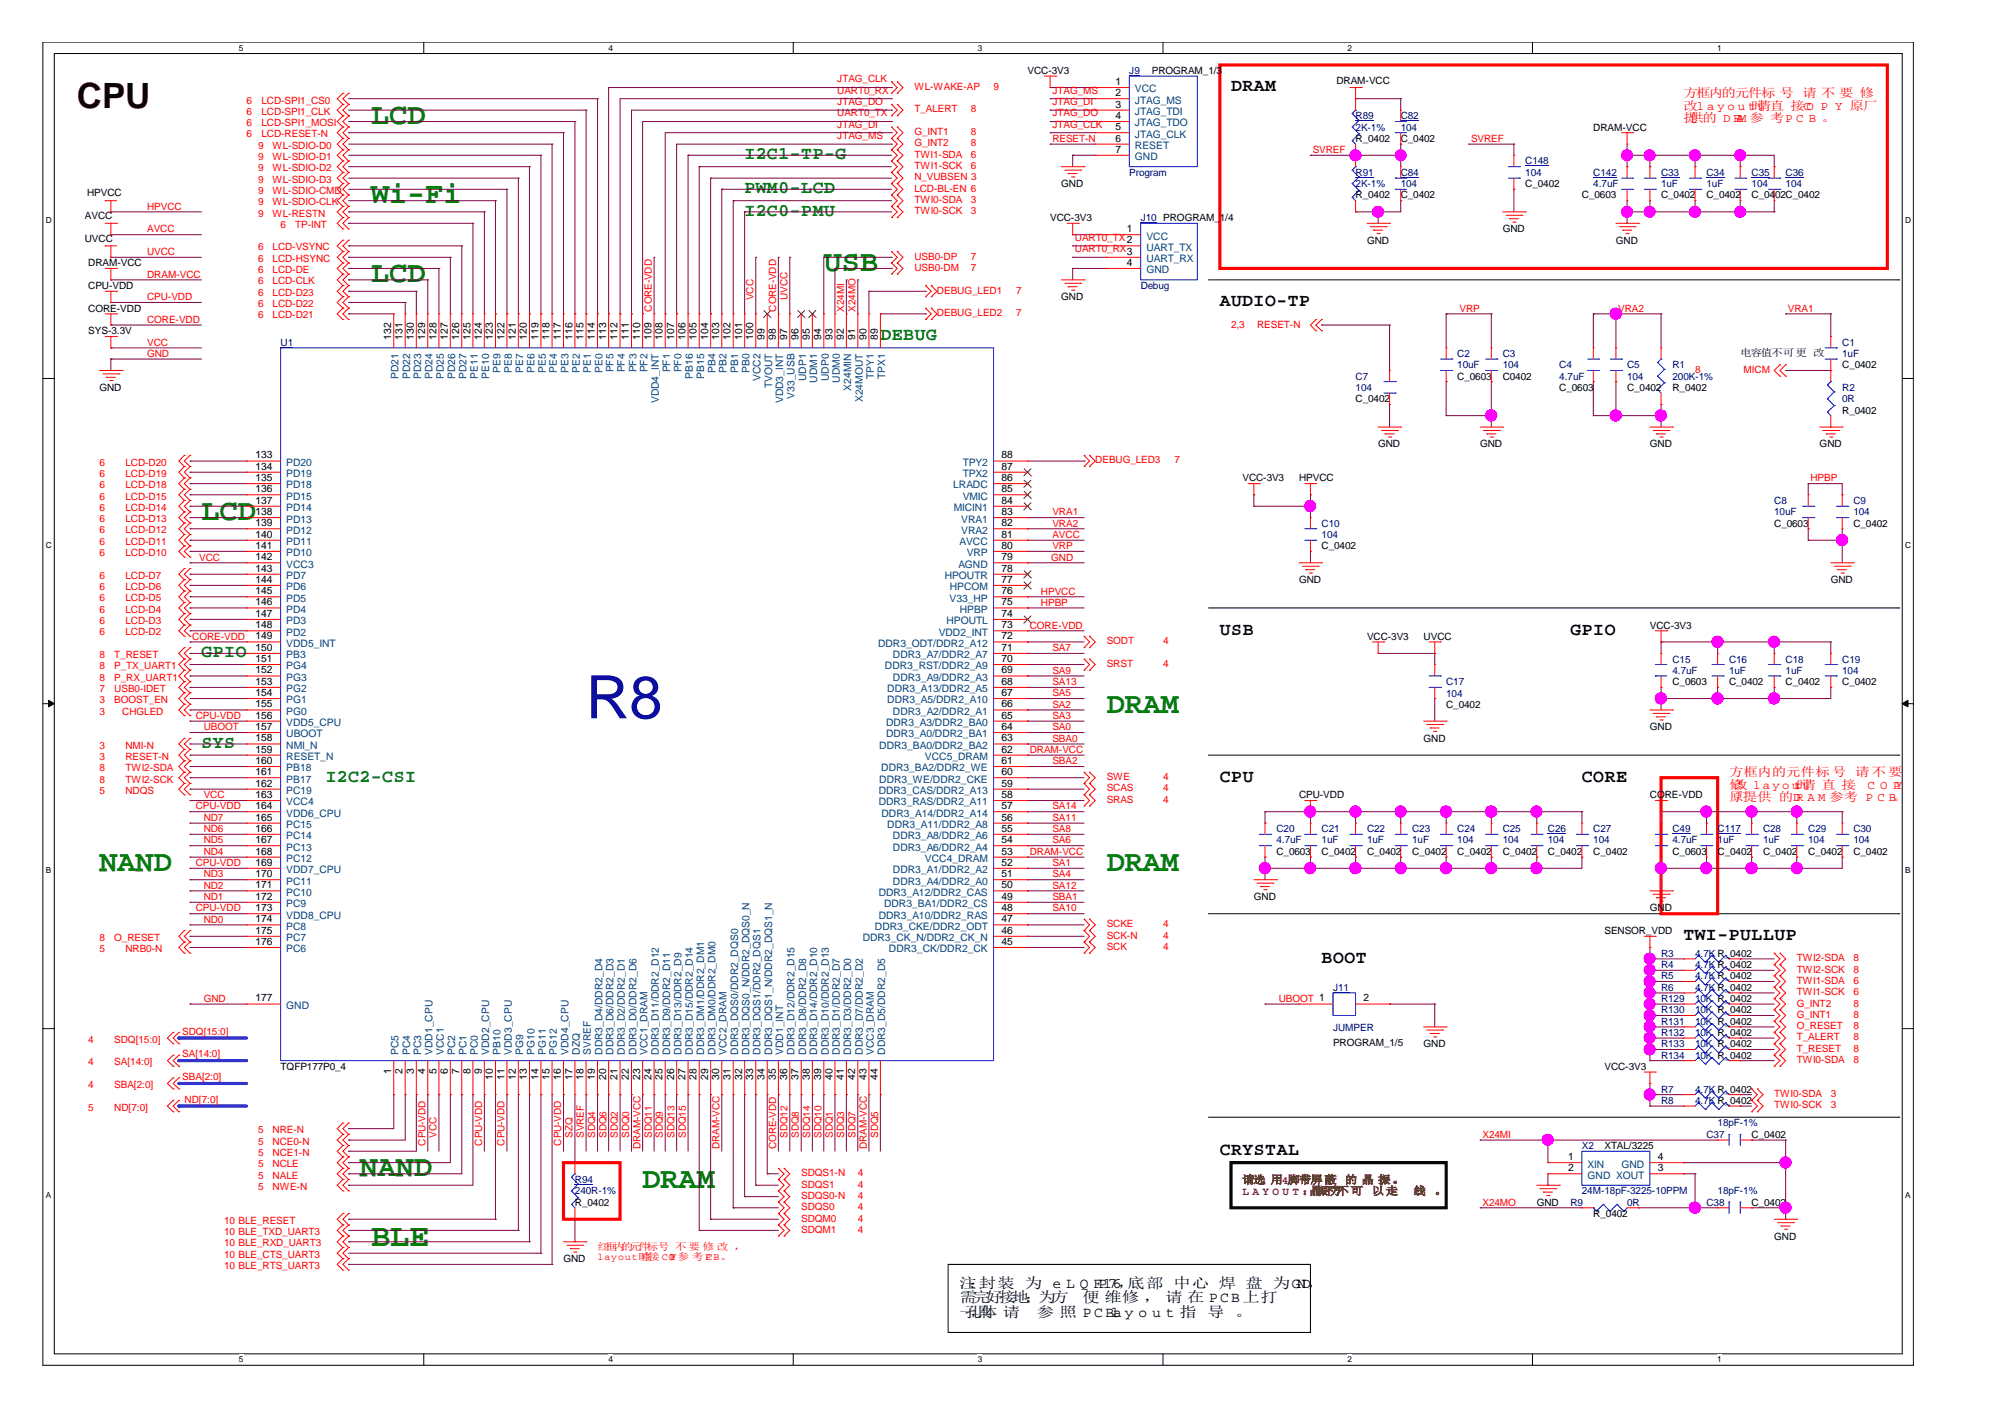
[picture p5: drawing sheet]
<svg xmlns="http://www.w3.org/2000/svg" width="297mm" height="210mm" viewBox="0 0 297 210" stroke-linecap="round" stroke-linejoin="round" font-family="sans-serif">
<defs><g id="words">
<text font-size="8.8" fill="#000080" x="86.8" y="106.4">R8</text>
<text font-size="5.2" fill="#400000" x="11.4" y="16.1">CPU</text>
<text font-size="4.7" fill="#008000" x="55" y="184.5">BLE</text>
<g font-size="4.4" fill="#008000">
<text x="55" y="18.3">LCD</text>
<text x="55" y="30.1">Wi-Fi</text>
<text x="55" y="41.8">LCD</text>
<text x="122" y="40.1">U</text>
<text x="124.7" y="40.1">SB</text>
<text x="29.8" y="77">LCD</text>
<text x="164" y="105.6">DRAM</text>
<text x="14.7" y="129">NAND</text>
<text x="164" y="129">DRAM</text>
<text x="53.3" y="174.3">NAND</text>
<text x="95.2" y="176">DRAM</text>
</g>
<g font-size="2.7">
<text x="182.4" y="13.5">DRAM</text>
<text x="180.7" y="45.4">AUDIO-TP</text>
<text x="180.7" y="94">USB</text>
<text x="232.7" y="94">GPIO</text>
<text x="180.7" y="115.8">CPU</text>
<text x="234.4" y="115.8">CORE</text>
<text x="195.8" y="142.6">BOOT</text>
<text x="249.4" y="139.2">TWI-PULLUP</text>
<text x="180.7" y="171.1">CRYSTAL</text>
</g>
<g font-size="2.7" fill="#008000">
<text x="110.3" y="23.6">I2C1-TP-G</text>
<text x="110.3" y="28.6">PWM0-LCD</text>
<text x="110.3" y="32">I2C0-PMU</text>
<text x="130.4" y="50.4">DEBUG</text>
<text x="29.8" y="97.3">GPIO</text>
<text x="29.8" y="110.8">SYS</text>
<text x="48.3" y="115.8">I2C2-CSI</text>
</g>
<g font-size="2.2">
<text x="142.2" y="190.8">注封装 为 e L Q FP176，</text>
<text x="143.6" y="190.8">：</text>
<text x="167" y="190.8">底部 中心 焊 盘 为GND，</text>
<text x="142.2" y="192.9">需完好接地；为方</text>
<text x="142.2" y="195.1">一具</text>
<text x="142.9" y="195.1">孔体 请</text>
<text x="143.7" y="195.1">，</text>
<text x="153.6" y="195.1">参 照 P C B la y o u t 指 导</text>
<text x="160.4" y="192.9">便 维修 ， 请 在 PCB上打</text>
<text x="183" y="195.1">。</text>
</g>
<g font-size="1.8" fill="#f00">
<text x="249.4" y="14.4">方框内的元件标 号</text>
<text x="249.4" y="16.2">改l a y o u t时</text>
<text x="260.3" y="16.2">请直 接CO P Y 原厂</text>
<text x="267" y="14.4">请 不 要 修</text>
<text x="249.4" y="18">提</text>
<text x="250.3" y="18">供的 D RAM 参 考P C B 。</text>
<text x="256.2" y="115">方框内的元件标号</text>
<text x="256.2" y="116.8">修</text>
<text x="256.2" y="118.6">原提供 的DR A M 参考 P C B。</text>
<text x="256.8" y="116.8">改 l a y o ut时</text>
<text x="257.2" y="118.6">厂</text>
<text x="266.9" y="116.8">请 直 接</text>
<text x="274.8" y="115">请不要</text>
<text x="276.6" y="116.8">C O PY</text>
</g>
<g font-size="1.7" fill="#804000">
<text x="184.1" y="175.3">请选 用4脚带屏蔽</text>
<text x="184.1" y="177">L A Y O U T ：振方</text>
<text x="194" y="177">晶下不可</text>
<text x="199.3" y="175.3">的 晶 振。</text>
<text x="203.2" y="177">以走</text>
<text x="209.4" y="177">线</text>
<text x="212.5" y="177">。</text>
</g>
<g font-size="1.5">
<text x="152.2" y="11">VCC-3V3</text>
<text x="170.6" y="11">PROGRAM_1/3</text>
<text x="165.3" y="14.2">2</text>
<text x="165.3" y="17.6">4</text>
<text x="165.3" y="15.9">3</text>
<text x="165.3" y="12.6">1</text>
<text x="198" y="12.5">DRAM-VCC</text>
<text x="165.3" y="19.3">5</text>
<text x="165.3" y="21">6</text>
<text x="165.3" y="22.6">7</text>
<text x="200.8" y="21">R_0402</text>
<text x="207.5" y="21">C_0402</text>
<text x="236.1" y="19.4">DRAM-VCC</text>
<text x="12.9" y="29.1">HPVCC</text>
<text x="157.2" y="27.7">GND</text>
<text x="200.8" y="29.4">R_0402</text>
<text x="207.5" y="29.4">C_0402</text>
<text x="226" y="27.7">C_0402</text>
<text x="234.4" y="29.4">C_0603</text>
<text x="246.1" y="29.4">C_0402</text>
<text x="252.8" y="29.4">C_0402</text>
<text x="259.5" y="29.4">C_0402C_0402</text>
<text x="12.6" y="32.4">AVCC</text>
<text x="12.6" y="35.8">UVCC</text>
<text x="155.6" y="32.7">VCC-3V3</text>
<text x="167" y="34.4">1</text>
<text x="222.6" y="34.4">GND</text>
<text x="13.1" y="39.5">DRAM-VCC</text>
<text x="167" y="36">2</text>
<text x="167" y="39.4">4</text>
<text x="202.5" y="36.1">GND</text>
<text x="239.4" y="36.1">GND</text>
<text x="13.1" y="46.2">CORE-VDD</text>
<text x="13.1" y="42.8">CPU-VDD</text>
<text x="157.2" y="44.5">GND</text>
<text x="13.1" y="49.5">SYS-3.3V</text>
<text x="58" y="50.3" transform="rotate(-90 58 50.3)">132</text>
<text x="59.6" y="50.3" transform="rotate(-90 59.6 50.3)">131</text>
<text x="61.3" y="50.3" transform="rotate(-90 61.3 50.3)">130</text>
<text x="63" y="50.3" transform="rotate(-90 63 50.3)">129</text>
<text x="64.6" y="50.3" transform="rotate(-90 64.6 50.3)">128</text>
<text x="66.3" y="50.3" transform="rotate(-90 66.3 50.3)">127</text>
<text x="68" y="50.3" transform="rotate(-90 68 50.3)">126</text>
<text x="69.7" y="50.3" transform="rotate(-90 69.7 50.3)">125</text>
<text x="71.4" y="50.3" transform="rotate(-90 71.4 50.3)">124</text>
<text x="73" y="50.3" transform="rotate(-90 73 50.3)">123</text>
<text x="74.7" y="50.3" transform="rotate(-90 74.7 50.3)">122</text>
<text x="76.4" y="50.3" transform="rotate(-90 76.4 50.3)">121</text>
<text x="78.1" y="50.3" transform="rotate(-90 78.1 50.3)">120</text>
<text x="79.8" y="50.3" transform="rotate(-90 79.8 50.3)">119</text>
<text x="81.4" y="50.3" transform="rotate(-90 81.4 50.3)">118</text>
<text x="83.1" y="50.3" transform="rotate(-90 83.1 50.3)">117</text>
<text x="84.8" y="50.3" transform="rotate(-90 84.8 50.3)">116</text>
<text x="86.4" y="50.3" transform="rotate(-90 86.4 50.3)">115</text>
<text x="88.1" y="50.3" transform="rotate(-90 88.1 50.3)">114</text>
<text x="89.8" y="50.3" transform="rotate(-90 89.8 50.3)">113</text>
<text x="91.5" y="50.3" transform="rotate(-90 91.5 50.3)">112</text>
<text x="93.2" y="50.3" transform="rotate(-90 93.2 50.3)">111</text>
<text x="94.8" y="50.3" transform="rotate(-90 94.8 50.3)">110</text>
<text x="96.5" y="50.3" transform="rotate(-90 96.5 50.3)">109</text>
<text x="98.2" y="50.3" transform="rotate(-90 98.2 50.3)">108</text>
<text x="99.9" y="50.3" transform="rotate(-90 99.9 50.3)">107</text>
<text x="101.6" y="50.3" transform="rotate(-90 101.6 50.3)">106</text>
<text x="103.2" y="50.3" transform="rotate(-90 103.2 50.3)">105</text>
<text x="104.9" y="50.3" transform="rotate(-90 104.9 50.3)">104</text>
<text x="106.6" y="50.3" transform="rotate(-90 106.6 50.3)">103</text>
<text x="108.2" y="50.3" transform="rotate(-90 108.2 50.3)">102</text>
<text x="109.9" y="50.3" transform="rotate(-90 109.9 50.3)">101</text>
<text x="111.6" y="50.3" transform="rotate(-90 111.6 50.3)">100</text>
<text x="113.3" y="50.3" transform="rotate(-90 113.3 50.3)">99</text>
<text x="114.9" y="50.3" transform="rotate(-90 114.9 50.3)">98</text>
<text x="116.6" y="50.3" transform="rotate(-90 116.6 50.3)">97</text>
<text x="118.3" y="50.3" transform="rotate(-90 118.3 50.3)">96</text>
<text x="120" y="50.3" transform="rotate(-90 120 50.3)">95</text>
<text x="121.7" y="50.3" transform="rotate(-90 121.7 50.3)">94</text>
<text x="123.3" y="50.3" transform="rotate(-90 123.3 50.3)">93</text>
<text x="125" y="50.3" transform="rotate(-90 125 50.3)">92</text>
<text x="126.7" y="50.3" transform="rotate(-90 126.7 50.3)">91</text>
<text x="128.4" y="50.3" transform="rotate(-90 128.4 50.3)">90</text>
<text x="130" y="50.3" transform="rotate(-90 130 50.3)">89</text>
<text x="257.8" y="52.8">电容值不可更 改</text>
<text x="14.7" y="57.9">GND</text>
<text x="200.8" y="59.6">C_0402</text>
<text x="215.9" y="56.2">C_0603</text>
<text x="222.6" y="56.2">C0402</text>
<text x="231" y="57.9">C_0603</text>
<text x="241" y="57.9">C_0402</text>
<text x="247.8" y="57.9">R_0402</text>
<text x="272.9" y="54.5">C_0402</text>
<text x="272.9" y="61.3">R_0402</text>
<text x="37.8" y="67.9">133</text>
<text x="37.8" y="69.6">134</text>
<text x="37.8" y="71.3">135</text>
<text x="148.4" y="67.9">88</text>
<text x="148.4" y="69.6">87</text>
<text x="148.4" y="71.3">86</text>
<text x="184.1" y="71.3">VCC-3V3</text>
<text x="192.4" y="71.3">HPVCC</text>
<text x="204.2" y="66.3">GND</text>
<text x="219.3" y="66.3">GND</text>
<text x="244.4" y="66.3">GND</text>
<text x="269.6" y="66.3">GND</text>
<text x="37.8" y="72.9">136</text>
<text x="37.8" y="74.6">137</text>
<text x="37.8" y="76.3">138</text>
<text x="37.8" y="77.9">139</text>
<text x="148.4" y="72.9">85</text>
<text x="148.4" y="74.6">84</text>
<text x="148.4" y="76.3">83</text>
<text x="148.4" y="77.9">82</text>
<text x="37.8" y="79.6">140</text>
<text x="37.8" y="81.3">141</text>
<text x="37.8" y="83">142</text>
<text x="148.4" y="79.6">81</text>
<text x="148.4" y="81.3">80</text>
<text x="148.4" y="83">79</text>
<text x="195.8" y="81.4">C_0402</text>
<text x="262.8" y="78">C_0603</text>
<text x="274.6" y="78">C_0402</text>
<text x="37.8" y="84.7">143</text>
<text x="37.8" y="86.3">144</text>
<text x="37.8" y="88">145</text>
<text x="37.8" y="89.7">146</text>
<text x="148.4" y="89.7">75</text>
<text x="148.4" y="84.7">78</text>
<text x="148.4" y="86.3">77</text>
<text x="148.4" y="88">76</text>
<text x="192.4" y="86.4">GND</text>
<text x="271.2" y="86.4">GND</text>
<text x="37.8" y="91.4">147</text>
<text x="37.8" y="93.1">148</text>
<text x="37.8" y="94.7">149</text>
<text x="148.4" y="91.4">74</text>
<text x="148.4" y="93.1">73</text>
<text x="148.4" y="94.7">72</text>
<text x="202.5" y="94.8">VCC-3V3</text>
<text x="210.9" y="94.8">UVCC</text>
<text x="244.4" y="93.1">VCC-3V3</text>
<text x="37.8" y="98.1">151</text>
<text x="37.8" y="99.8">152</text>
<text x="37.8" y="101.4">153</text>
<text x="37.8" y="96.4">150</text>
<text x="148.4" y="96.4">71</text>
<text x="148.4" y="98.1">70</text>
<text x="148.4" y="99.8">69</text>
<text x="148.4" y="101.4">68</text>
<text x="247.8" y="101.5">C_0603</text>
<text x="256.2" y="101.5">C_0402</text>
<text x="264.5" y="101.5">C_0402</text>
<text x="272.9" y="101.5">C_0402</text>
<text x="37.8" y="103.1">154</text>
<text x="37.8" y="104.8">155</text>
<text x="37.8" y="106.4">156</text>
<text x="148.4" y="103.1">67</text>
<text x="148.4" y="104.8">66</text>
<text x="148.4" y="106.4">65</text>
<text x="214.2" y="104.8">C_0402</text>
<text x="37.8" y="108.1">157</text>
<text x="37.8" y="109.8">158</text>
<text x="37.8" y="111.5">159</text>
<text x="37.8" y="113.2">160</text>
<text x="148.4" y="109.8">63</text>
<text x="148.4" y="113.2">61</text>
<text x="148.4" y="108.1">64</text>
<text x="148.4" y="111.5">62</text>
<text x="210.9" y="109.9">GND</text>
<text x="244.4" y="108.2">GND</text>
<text x="37.8" y="114.8">161</text>
<text x="37.8" y="118.2">163</text>
<text x="37.8" y="119.9">164</text>
<text x="37.8" y="116.5">162</text>
<text x="148.4" y="114.8">60</text>
<text x="148.4" y="116.5">59</text>
<text x="148.4" y="118.2">58</text>
<text x="148.4" y="119.9">57</text>
<text x="192.4" y="118.3">CPU-VDD</text>
<text x="244.4" y="118.3">CORE-VDD</text>
<text x="37.8" y="121.6">165</text>
<text x="37.8" y="123.2">166</text>
<text x="37.8" y="124.9">167</text>
<text x="148.4" y="121.6">56</text>
<text x="148.4" y="123.2">55</text>
<text x="148.4" y="124.9">54</text>
<text x="37.8" y="126.6">168</text>
<text x="37.8" y="128.2">169</text>
<text x="37.8" y="129.9">170</text>
<text x="37.8" y="131.6">171</text>
<text x="148.4" y="126.6">53</text>
<text x="148.4" y="128.2">52</text>
<text x="148.4" y="129.9">51</text>
<text x="148.4" y="131.6">50</text>
<text x="189.1" y="126.6">C_0603</text>
<text x="195.8" y="126.6">C_0402</text>
<text x="202.5" y="126.6">C_0402</text>
<text x="209.2" y="126.6">C_0402</text>
<text x="215.9" y="126.6">C_0402</text>
<text x="222.6" y="126.6">C_0402</text>
<text x="229.3" y="126.6">C_0402</text>
<text x="236.1" y="126.6">C_0402</text>
<text x="247.8" y="126.6">C_0603</text>
<text x="254.5" y="126.6">C_0402</text>
<text x="261.2" y="126.6">C_0402</text>
<text x="267.9" y="126.6">C_0402</text>
<text x="274.6" y="126.6">C_0402</text>
<text x="37.8" y="133.3">172</text>
<text x="37.8" y="135">173</text>
<text x="37.8" y="136.6">174</text>
<text x="148.4" y="133.3">49</text>
<text x="148.4" y="135">48</text>
<text x="148.4" y="136.6">47</text>
<text x="185.8" y="133.3">GND</text>
<text x="244.4" y="135">GND</text>
<text x="37.8" y="138.3">175</text>
<text x="37.8" y="140">176</text>
<text x="148.4" y="138.3">46</text>
<text x="148.4" y="140">45</text>
<text x="237.7" y="138.4">SENSOR_VDD</text>
<text x="37.8" y="148.4">177</text>
<text x="202" y="148.4">2</text>
<text x="197.5" y="155">PROGRAM_1/5</text>
<text x="210.9" y="155.1">GND</text>
<text x="41.6" y="158.5">TQFP177P0_4</text>
<text x="58" y="159.1" transform="rotate(-90 58 159.1)">1</text>
<text x="59.6" y="159.1" transform="rotate(-90 59.6 159.1)">2</text>
<text x="61.3" y="159.1" transform="rotate(-90 61.3 159.1)">3</text>
<text x="63" y="159.1" transform="rotate(-90 63 159.1)">4</text>
<text x="64.6" y="159.1" transform="rotate(-90 64.6 159.1)">5</text>
<text x="66.3" y="159.1" transform="rotate(-90 66.3 159.1)">6</text>
<text x="68" y="159.1" transform="rotate(-90 68 159.1)">7</text>
<text x="69.7" y="159.1" transform="rotate(-90 69.7 159.1)">8</text>
<text x="71.4" y="159.1" transform="rotate(-90 71.4 159.1)">9</text>
<text x="73" y="160" transform="rotate(-90 73 160)">10</text>
<text x="74.7" y="160" transform="rotate(-90 74.7 160)">11</text>
<text x="76.4" y="160" transform="rotate(-90 76.4 160)">12</text>
<text x="78.1" y="160" transform="rotate(-90 78.1 160)">13</text>
<text x="79.8" y="160" transform="rotate(-90 79.8 160)">14</text>
<text x="81.4" y="160" transform="rotate(-90 81.4 160)">15</text>
<text x="83.1" y="160" transform="rotate(-90 83.1 160)">16</text>
<text x="84.8" y="160" transform="rotate(-90 84.8 160)">17</text>
<text x="86.4" y="160" transform="rotate(-90 86.4 160)">18</text>
<text x="88.1" y="160" transform="rotate(-90 88.1 160)">19</text>
<text x="89.8" y="160" transform="rotate(-90 89.8 160)">20</text>
<text x="91.5" y="160" transform="rotate(-90 91.5 160)">21</text>
<text x="93.2" y="160" transform="rotate(-90 93.2 160)">22</text>
<text x="94.8" y="160" transform="rotate(-90 94.8 160)">23</text>
<text x="96.5" y="160" transform="rotate(-90 96.5 160)">24</text>
<text x="98.2" y="160" transform="rotate(-90 98.2 160)">25</text>
<text x="99.9" y="160" transform="rotate(-90 99.9 160)">26</text>
<text x="101.6" y="160" transform="rotate(-90 101.6 160)">27</text>
<text x="103.2" y="160" transform="rotate(-90 103.2 160)">28</text>
<text x="104.9" y="160" transform="rotate(-90 104.9 160)">29</text>
<text x="106.6" y="160" transform="rotate(-90 106.6 160)">30</text>
<text x="108.2" y="160" transform="rotate(-90 108.2 160)">31</text>
<text x="109.9" y="160" transform="rotate(-90 109.9 160)">32</text>
<text x="111.6" y="160" transform="rotate(-90 111.6 160)">33</text>
<text x="113.3" y="160" transform="rotate(-90 113.3 160)">34</text>
<text x="114.9" y="160" transform="rotate(-90 114.9 160)">35</text>
<text x="116.6" y="160" transform="rotate(-90 116.6 160)">36</text>
<text x="118.3" y="160" transform="rotate(-90 118.3 160)">37</text>
<text x="120" y="160" transform="rotate(-90 120 160)">38</text>
<text x="121.7" y="160" transform="rotate(-90 121.7 160)">39</text>
<text x="123.3" y="160" transform="rotate(-90 123.3 160)">40</text>
<text x="125" y="160" transform="rotate(-90 125 160)">41</text>
<text x="126.7" y="160" transform="rotate(-90 126.7 160)">42</text>
<text x="128.4" y="160" transform="rotate(-90 128.4 160)">43</text>
<text x="130" y="160" transform="rotate(-90 130 160)">44</text>
<text x="237.7" y="158.5">VCC-3V3</text>
<text x="232.3" y="171.8">1</text>
<text x="232.3" y="173.5">2</text>
<text x="237.7" y="170.2">XTAL/3225</text>
<text x="245.6" y="173.5">3</text>
<text x="245.6" y="171.8">4</text>
<text x="259.5" y="168.5">C_0402</text>
<text x="85.2" y="178.6">R_0402</text>
<text x="227.7" y="178.6">GND</text>
<text x="259.5" y="178.6">C_0402</text>
<text x="236.1" y="180.3">R_0402</text>
<text x="262.8" y="183.6">GND</text>
<text x="83.5" y="187">GND</text>
</g>
<g font-size="1.5" fill="#000080">
<text x="167.3" y="11">J9</text>
<text x="200.8" y="17.7">R89</text>
<text x="207.5" y="17.7">C82</text>
<text x="200.8" y="19.4">2K-1%</text>
<text x="207.5" y="19.4">104</text>
<text x="167.3" y="26">Program</text>
<text x="200.8" y="26">R91</text>
<text x="200.8" y="27.7">2K-1%</text>
<text x="207.5" y="26">C84</text>
<text x="207.5" y="27.7">104</text>
<text x="226" y="24.4">C148</text>
<text x="226" y="26">104</text>
<text x="236.1" y="26">C142</text>
<text x="236.1" y="27.7">4.7uF</text>
<text x="246.1" y="26">C33</text>
<text x="246.1" y="27.7">1uF</text>
<text x="252.8" y="26">C34</text>
<text x="252.8" y="27.7">1uF</text>
<text x="259.5" y="26">C35</text>
<text x="259.5" y="27.7">104</text>
<text x="264.5" y="26">C36</text>
<text x="264.5" y="27.7">104</text>
<text x="169" y="32.7">J10 PROGRAM_1/4</text>
<text x="169" y="42.8">Debug</text>
<text x="41.6" y="51.2">U1</text>
<text x="215.9" y="52.9">C2</text>
<text x="222.6" y="52.9">C3</text>
<text x="272.9" y="51.2">C1</text>
<text x="272.9" y="52.9">1uF</text>
<text x="200.8" y="56.2">C7</text>
<text x="200.8" y="57.9">104</text>
<text x="215.9" y="54.5">10uF</text>
<text x="222.6" y="54.5">104</text>
<text x="231" y="54.5">C4</text>
<text x="231" y="56.2">4.7uF</text>
<text x="241" y="54.5">C5</text>
<text x="241" y="56.2">104</text>
<text x="247.8" y="54.5">R1</text>
<text x="247.8" y="56.2">200K-1%</text>
<text x="272.9" y="57.9">R2</text>
<text x="272.9" y="59.6">0R</text>
<text x="262.8" y="74.6">C8</text>
<text x="262.8" y="76.3">10uF</text>
<text x="274.6" y="74.6">C9</text>
<text x="274.6" y="76.3">104</text>
<text x="195.8" y="78">C10</text>
<text x="195.8" y="79.7">104</text>
<text x="214.2" y="101.5">C17</text>
<text x="247.8" y="98.1">C15</text>
<text x="247.8" y="99.8">4.7uF</text>
<text x="256.2" y="98.1">C16</text>
<text x="256.2" y="99.8">1uF</text>
<text x="264.5" y="98.1">C18</text>
<text x="264.5" y="99.8">1uF</text>
<text x="272.9" y="98.1">C19</text>
<text x="272.9" y="99.8">104</text>
<text x="214.2" y="103.2">104</text>
<text x="189.1" y="123.3">C20</text>
<text x="189.1" y="124.9">4.7uF</text>
<text x="195.8" y="123.3">C21</text>
<text x="195.8" y="124.9">1uF</text>
<text x="202.5" y="123.3">C22</text>
<text x="202.5" y="124.9">1uF</text>
<text x="209.2" y="123.3">C23</text>
<text x="209.2" y="124.9">1uF</text>
<text x="215.9" y="123.3">C24</text>
<text x="215.9" y="124.9">104</text>
<text x="222.6" y="123.3">C25</text>
<text x="222.6" y="124.9">104</text>
<text x="229.3" y="123.3">C26</text>
<text x="229.3" y="124.9">104</text>
<text x="236.1" y="123.3">C27</text>
<text x="236.1" y="124.9">104</text>
<text x="247.8" y="123.3">C49</text>
<text x="247.8" y="124.9">4.7uF</text>
<text x="254.5" y="123.3">C117</text>
<text x="254.5" y="124.9">1uF</text>
<text x="261.2" y="123.3">C28</text>
<text x="261.2" y="124.9">1uF</text>
<text x="267.9" y="123.3">C29</text>
<text x="267.9" y="124.9">104</text>
<text x="274.6" y="123.3">C30</text>
<text x="274.6" y="124.9">104</text>
<text x="246.1" y="141.7">R3</text>
<text x="246.1" y="143.4">R4</text>
<text x="251.1" y="141.7">4.7K R_0402</text>
<text x="251.1" y="143.4">4.7K R_0402</text>
<text x="197.5" y="146.7">J11</text>
<text x="246.1" y="145.1">R5</text>
<text x="246.1" y="148.4">R129</text>
<text x="246.1" y="146.7">R6</text>
<text x="251.1" y="145.1">4.7K R_0402</text>
<text x="251.1" y="148.4">10K R_0402</text>
<text x="251.1" y="146.7">4.7K R_0402</text>
<text x="197.5" y="152.8">JUMPER</text>
<text x="246.1" y="153.5">R132</text>
<text x="246.1" y="155.1">R133</text>
<text x="246.1" y="150.1">R130</text>
<text x="246.1" y="151.8">R131</text>
<text x="251.1" y="153.5">10K R_0402</text>
<text x="251.1" y="155.1">10K R_0402</text>
<text x="251.1" y="150.1">10K R_0402</text>
<text x="251.1" y="151.8">10K R_0402</text>
<text x="246.1" y="156.8">R134</text>
<text x="246.1" y="161.9">R7</text>
<text x="251.1" y="156.8">10K R_0402</text>
<text x="251.1" y="161.9">4.7K R_0402</text>
<text x="246.1" y="163.5">R8</text>
<text x="251.1" y="163.5">4.7K R_0402</text>
<text x="254.5" y="166.8">18pF-1%</text>
<text x="234.4" y="170.2">X2</text>
<text x="252.8" y="168.5">C37</text>
<text x="85.2" y="175.2">R94</text>
<text x="85.2" y="176.9">240R-1%</text>
<text x="232.7" y="178.6">R9</text>
<text x="234.4" y="176.9">24M-18pF-3225-10PPM</text>
<text x="241" y="178.6">0R</text>
<text x="252.8" y="178.6">C38</text>
<text x="254.5" y="176.9">18pF-1%</text>
</g>
<g font-size="1.5" fill="#f00">
<text x="36.5" y="15.3">6</text>
<text x="36.5" y="17">6</text>
<text x="38.7" y="15.3">LCD-SPI1_CS0</text>
<text x="38.7" y="17">LCD-SPI1_CLK</text>
<text x="124" y="17.2">UART0_TX</text>
<text x="124" y="15.6">JTAG_DO</text>
<text x="124" y="13.9">UART0_RX</text>
<text x="124" y="12.2">JTAG_CLK</text>
<text x="135.5" y="16.7">T_ALERT</text>
<text x="135.5" y="13.3">WL-WAKE-AP</text>
<text x="143.8" y="16.7">8</text>
<text x="147.2" y="13.3">9</text>
<text x="155.9" y="13.9">JTAG_MS</text>
<text x="155.9" y="15.6">JTAG_DI</text>
<text x="155.9" y="17.2">JTAG_DO</text>
<text x="36.5" y="18.7">6</text>
<text x="36.5" y="20.3">6</text>
<text x="38.2" y="22">9</text>
<text x="38.2" y="23.7">9</text>
<text x="38.7" y="18.7">LCD-SPI1_MOSI</text>
<text x="38.7" y="20.3">LCD-RESET-N</text>
<text x="40.4" y="22">WL-SDIO-D0</text>
<text x="40.4" y="23.7">WL-SDIO-D1</text>
<text x="124" y="20.6">JTAG_MS</text>
<text x="124" y="18.9">JTAG_DI</text>
<text x="135.5" y="23.4">TWI1-SDA</text>
<text x="135.5" y="21.7">G_INT2</text>
<text x="135.5" y="20">G_INT1</text>
<text x="143.8" y="23.4">6</text>
<text x="143.8" y="21.7">8</text>
<text x="143.8" y="20">8</text>
<text x="155.9" y="18.9">JTAG_CLK</text>
<text x="155.9" y="21">RESET-N</text>
<text x="194.5" y="22.7">SVREF</text>
<text x="217.9" y="21">SVREF</text>
<text x="38.2" y="25.4">9</text>
<text x="38.2" y="27.1">9</text>
<text x="38.2" y="28.7">9</text>
<text x="40.4" y="25.4">WL-SDIO-D2</text>
<text x="40.4" y="27.1">WL-SDIO-D3</text>
<text x="40.4" y="28.7">WL-SDIO-CMD</text>
<text x="135.5" y="25">TWI1-SCK</text>
<text x="135.5" y="28.4">LCD-BL-EN 6</text>
<text x="135.5" y="26.7">N_VUBSEN 3</text>
<text x="143.8" y="25">6</text>
<text x="21.8" y="34.4">AVCC</text>
<text x="21.8" y="31">HPVCC</text>
<text x="38.2" y="30.4">9</text>
<text x="38.2" y="32.1">9</text>
<text x="40.4" y="30.4">WL-SDIO-CLK</text>
<text x="40.4" y="32.1">WL-RESTN</text>
<text x="41.6" y="33.8">6</text>
<text x="43.7" y="33.8">TP-INT</text>
<text x="135.5" y="31.8">TWI0-SCK</text>
<text x="135.5" y="30.1">TWI0-SDA</text>
<text x="143.8" y="31.8">3</text>
<text x="143.8" y="30.1">3</text>
<text x="159.3" y="35.7">UART0_TX</text>
<text x="21.8" y="41.1">DRAM-VCC</text>
<text x="21.8" y="37.8">UVCC</text>
<text x="38.2" y="40.5">6</text>
<text x="38.2" y="38.8">6</text>
<text x="38.2" y="37.1">6</text>
<text x="40.4" y="40.5">LCD-DE</text>
<text x="40.4" y="38.8">LCD-HSYNC</text>
<text x="40.4" y="37.1">LCD-VSYNC</text>
<text x="135.5" y="38.5">USB0-DP</text>
<text x="135.5" y="40.1">USB0-DM</text>
<text x="143.8" y="38.5">7</text>
<text x="143.8" y="40.1">7</text>
<text x="159.3" y="37.4">UART0_RX3</text>
<text x="21.8" y="44.5">CPU-VDD</text>
<text x="21.8" y="47.8">CORE-VDD</text>
<text x="38.2" y="43.8">6</text>
<text x="38.2" y="45.5">6</text>
<text x="38.2" y="47.2">6</text>
<text x="38.2" y="42.1">6</text>
<text x="40.4" y="43.8">LCD-D23</text>
<text x="40.4" y="45.5">LCD-D22</text>
<text x="40.4" y="47.2">LCD-D21</text>
<text x="40.4" y="42.1">LCD-CLK</text>
<text x="96.6" y="46.2" transform="rotate(-90 96.6 46.2)">CORE-VDD</text>
<text x="111.6" y="44.5" transform="rotate(-90 111.6 44.5)">VCC</text>
<text x="115" y="46.2" transform="rotate(-90 115 46.2)">CORE-VDD</text>
<text x="116.7" y="44.5" transform="rotate(-90 116.7 44.5)">UVCC</text>
<text x="125.1" y="46.2" transform="rotate(-90 125.1 46.2)">X24MI</text>
<text x="126.7" y="46.2" transform="rotate(-90 126.7 46.2)">X24MO</text>
<text x="138.8" y="43.5">DEBUG_LED1</text>
<text x="138.8" y="46.8">DEBUG_LED2</text>
<text x="150.5" y="43.5">7</text>
<text x="150.5" y="46.8">7</text>
<text x="216.2" y="46.2">VRP</text>
<text x="239.7" y="46.2">VRA2</text>
<text x="264.9" y="46.2">VRA1</text>
<text x="21.8" y="52.8">GND</text>
<text x="21.8" y="51.2">VCC</text>
<text x="182.4" y="48.5">2,3</text>
<text x="186.2" y="48.5">RESET-N</text>
<text x="251.1" y="55.2">8</text>
<text x="258.3" y="55.2">MICM</text>
<text x="14.7" y="70.6">6</text>
<text x="14.7" y="69">6</text>
<text x="18.6" y="70.6">LCD-D19</text>
<text x="18.6" y="69">LCD-D20</text>
<text x="162.3" y="68.6">DEBUG_LED3</text>
<text x="174" y="68.6">7</text>
<text x="268.2" y="71.3">HPBP</text>
<text x="14.7" y="72.3">6</text>
<text x="14.7" y="74">6</text>
<text x="14.7" y="75.7">6</text>
<text x="14.7" y="77.4">6</text>
<text x="18.6" y="72.3">LCD-D18</text>
<text x="18.6" y="74">LCD-D15</text>
<text x="18.6" y="75.7">LCD-D14</text>
<text x="18.6" y="77.4">LCD-D13</text>
<text x="155.9" y="76.3">VRA1</text>
<text x="155.9" y="78">VRA2</text>
<text x="14.7" y="79">6</text>
<text x="14.7" y="80.7">6</text>
<text x="14.7" y="82.4">6</text>
<text x="18.6" y="79">LCD-D12</text>
<text x="18.6" y="80.7">LCD-D11</text>
<text x="18.6" y="82.4">LCD-D10</text>
<text x="29.5" y="83">VCC</text>
<text x="155.7" y="83">GND</text>
<text x="155.9" y="79.7">AVCC</text>
<text x="155.9" y="81.3">VRP</text>
<text x="14.7" y="85.7">6</text>
<text x="14.7" y="89.1">6</text>
<text x="14.7" y="87.4">6</text>
<text x="18.6" y="85.7">LCD-D7</text>
<text x="18.6" y="89.1">LCD-D5</text>
<text x="18.6" y="87.4">LCD-D6</text>
<text x="154.2" y="88.1">HPVCC</text>
<text x="154.2" y="89.7">HPBP</text>
<text x="14.7" y="92.4">6</text>
<text x="14.7" y="90.8">6</text>
<text x="14.7" y="94.1">6</text>
<text x="18.6" y="92.4">LCD-D3</text>
<text x="18.6" y="90.8">LCD-D4</text>
<text x="18.6" y="94.1">LCD-D2</text>
<text x="28.5" y="94.8">CORE-VDD</text>
<text x="152.6" y="93.1">CORE-VDD</text>
<text x="164" y="95.4">SODT</text>
<text x="172.3" y="95.4">4</text>
<text x="14.7" y="97.5">8</text>
<text x="14.7" y="100.8">8</text>
<text x="14.7" y="99.2">8</text>
<text x="16.9" y="97.5">T_RESET</text>
<text x="16.9" y="100.8">P_RX_UART1</text>
<text x="16.9" y="99.2">P_TX_UART1</text>
<text x="155.9" y="96.4">SA7</text>
<text x="155.9" y="99.8">SA9</text>
<text x="155.9" y="101.5">SA13</text>
<text x="164" y="98.8">SRST</text>
<text x="172.3" y="98.8">4</text>
<text x="14.7" y="104.2">3</text>
<text x="14.7" y="105.8">3</text>
<text x="14.7" y="102.5">7</text>
<text x="16.9" y="104.2">BOOST_EN</text>
<text x="16.9" y="102.5">USB0-IDET</text>
<text x="18.1" y="105.8">CHGLED</text>
<text x="29" y="106.5">CPU-VDD</text>
<text x="155.9" y="103.1">SA5</text>
<text x="155.9" y="104.8">SA2</text>
<text x="155.9" y="106.5">SA3</text>
<text x="14.7" y="112.5">3</text>
<text x="14.7" y="110.9">3</text>
<text x="18.6" y="112.5">RESET-N</text>
<text x="18.6" y="110.9">NMI-N</text>
<text x="30.2" y="108.2">UBOOT</text>
<text x="152.6" y="111.5">DRAM-VCC</text>
<text x="155.9" y="108.2">SA0</text>
<text x="155.9" y="109.9">SBA0</text>
<text x="155.9" y="113.2">SBA2</text>
<text x="14.7" y="114.2">8</text>
<text x="14.7" y="115.9">8</text>
<text x="14.7" y="117.6">5</text>
<text x="18.6" y="114.2">TWI2-SDA</text>
<text x="18.6" y="115.9">TWI2-SCK</text>
<text x="18.6" y="117.6">NDQS</text>
<text x="29" y="119.9">CPU-VDD</text>
<text x="30.2" y="118.3">VCC</text>
<text x="155.9" y="119.9">SA14</text>
<text x="164" y="115.6">SWE</text>
<text x="164" y="117.2">SCAS</text>
<text x="164" y="118.9">SRAS</text>
<text x="172.3" y="115.6">4</text>
<text x="172.3" y="117.2">4</text>
<text x="172.3" y="118.9">4</text>
<text x="30.2" y="124.9">ND5</text>
<text x="30.2" y="123.2">ND6</text>
<text x="30.2" y="121.6">ND7</text>
<text x="155.9" y="121.6">SA11</text>
<text x="155.9" y="123.2">SA8</text>
<text x="155.9" y="124.9">SA6</text>
<text x="29" y="128.3">CPU-VDD</text>
<text x="30.2" y="131.6">ND2</text>
<text x="30.2" y="130">ND3</text>
<text x="30.2" y="126.6">ND4</text>
<text x="152.6" y="126.6">DRAM-VCC</text>
<text x="155.9" y="128.3">SA1</text>
<text x="155.9" y="130">SA4</text>
<text x="155.9" y="131.6">SA12</text>
<text x="29" y="135">CPU-VDD</text>
<text x="30.2" y="136.7">ND0</text>
<text x="30.2" y="133.3">ND1</text>
<text x="155.9" y="133.3">SBA1</text>
<text x="155.9" y="135">SA10</text>
<text x="164" y="137.3">SCKE</text>
<text x="172.3" y="137.3">4</text>
<text x="14.7" y="141.1">5</text>
<text x="14.7" y="139.4">8</text>
<text x="16.9" y="139.4">O_RESET</text>
<text x="18.6" y="141.1">NRB0-N</text>
<text x="164" y="139">SCK-N</text>
<text x="164" y="140.7">SCK</text>
<text x="172.3" y="139">4</text>
<text x="172.3" y="140.7">4</text>
<text x="266.2" y="142.4">TWI2-SDA</text>
<text x="274.6" y="142.4">8</text>
<text x="30.2" y="148.4">GND</text>
<text x="189.4" y="148.4">UBOOT 1</text>
<text x="266.2" y="144.1">TWI2-SCK</text>
<text x="266.2" y="145.7">TWI1-SDA</text>
<text x="266.2" y="147.4">TWI1-SCK</text>
<text x="266.2" y="149.1">G_INT2</text>
<text x="274.6" y="144.1">8</text>
<text x="274.6" y="147.4">6</text>
<text x="274.6" y="149.1">8</text>
<text x="274.6" y="145.7">6</text>
<text x="13.1" y="154.4">4</text>
<text x="16.9" y="154.4">SDQ[15:0]</text>
<text x="27" y="153.3">SDQ[15:0]</text>
<text x="266.2" y="155.8">T_RESET</text>
<text x="266.2" y="154.1">T_ALERT</text>
<text x="266.2" y="152.5">O_RESET</text>
<text x="266.2" y="150.8">G_INT1</text>
<text x="274.6" y="155.8">8</text>
<text x="274.6" y="154.1">8</text>
<text x="274.6" y="152.5">8</text>
<text x="274.6" y="150.8">8</text>
<text x="13.1" y="157.8">4</text>
<text x="13.1" y="161.2">4</text>
<text x="16.9" y="157.8">SA[14:0]</text>
<text x="16.9" y="161.2">SBA[2:0]</text>
<text x="27" y="160">SBA[2:0]</text>
<text x="27" y="156.6">SA[14:0]</text>
<text x="266.2" y="157.5">TWI0-SDA</text>
<text x="274.6" y="157.5">8</text>
<text x="13.1" y="164.5">5</text>
<text x="16.9" y="164.5">ND[7:0]</text>
<text x="27.3" y="163.3">ND[7:0]</text>
<text x="38.2" y="167.9">5</text>
<text x="40.4" y="167.9">NRE-N</text>
<text x="262.8" y="162.5">TWI0-SDA</text>
<text x="262.8" y="164.2">TWI0-SCK</text>
<text x="271.2" y="162.5">3</text>
<text x="271.2" y="164.2">3</text>
<text x="38.2" y="169.6">5</text>
<text x="38.2" y="171.2">5</text>
<text x="38.2" y="172.9">5</text>
<text x="40.4" y="169.6">NCE0-N</text>
<text x="40.4" y="171.2">NCE1-N</text>
<text x="40.4" y="172.9">NCLE</text>
<text x="63" y="169.7" transform="rotate(-90 63 169.7)">CPU-VDD</text>
<text x="64.7" y="168.5" transform="rotate(-90 64.7 168.5)">VCC</text>
<text x="71.4" y="169.7" transform="rotate(-90 71.4 169.7)">CPU-VDD</text>
<text x="74.8" y="169.7" transform="rotate(-90 74.8 169.7)">CPU-VDD</text>
<text x="83.1" y="169.7" transform="rotate(-90 83.1 169.7)">CPU-VDD</text>
<text x="84.8" y="168.5" transform="rotate(-90 84.8 168.5)">SZQ</text>
<text x="86.5" y="168.5" transform="rotate(-90 86.5 168.5)">SVREF</text>
<text x="88.2" y="168.5" transform="rotate(-90 88.2 168.5)">SDQ4</text>
<text x="89.8" y="168.5" transform="rotate(-90 89.8 168.5)">SDQ6</text>
<text x="91.5" y="168.5" transform="rotate(-90 91.5 168.5)">SDQ2</text>
<text x="93.2" y="168.5" transform="rotate(-90 93.2 168.5)">SDQ0</text>
<text x="94.9" y="170.2" transform="rotate(-90 94.9 170.2)">DRAM-VCC</text>
<text x="96.6" y="168.5" transform="rotate(-90 96.6 168.5)">SDQ11</text>
<text x="98.2" y="168.5" transform="rotate(-90 98.2 168.5)">SDQ9</text>
<text x="99.9" y="168.5" transform="rotate(-90 99.9 168.5)">SDQ13</text>
<text x="101.6" y="168.5" transform="rotate(-90 101.6 168.5)">SDQ15</text>
<text x="106.6" y="170.2" transform="rotate(-90 106.6 170.2)">DRAM-VCC</text>
<text x="115" y="170.2" transform="rotate(-90 115 170.2)">CORE-VDD</text>
<text x="116.7" y="168.5" transform="rotate(-90 116.7 168.5)">SDQ12</text>
<text x="118.4" y="168.5" transform="rotate(-90 118.4 168.5)">SDQ8</text>
<text x="120" y="168.5" transform="rotate(-90 120 168.5)">SDQ14</text>
<text x="121.7" y="168.5" transform="rotate(-90 121.7 168.5)">SDQ10</text>
<text x="123.4" y="168.5" transform="rotate(-90 123.4 168.5)">SDQ1</text>
<text x="125.1" y="168.5" transform="rotate(-90 125.1 168.5)">SDQ3</text>
<text x="126.7" y="168.5" transform="rotate(-90 126.7 168.5)">SDQ7</text>
<text x="128.4" y="170.2" transform="rotate(-90 128.4 170.2)">DRAM-VCC</text>
<text x="130.1" y="168.5" transform="rotate(-90 130.1 168.5)">SDQ5</text>
<text x="219.6" y="168.5">X24MI</text>
<text x="38.2" y="174.6">5</text>
<text x="38.2" y="176.2">5</text>
<text x="40.4" y="174.6">NALE</text>
<text x="40.4" y="176.2">NWE-N</text>
<text x="118.7" y="174.3">SDQS1-N</text>
<text x="118.7" y="175.9">SDQS1</text>
<text x="118.7" y="177.6">SDQS0-N</text>
<text x="118.7" y="179.3">SDQS0</text>
<text x="127.1" y="174.3">4</text>
<text x="127.1" y="175.9">4</text>
<text x="127.1" y="177.6">4</text>
<text x="127.1" y="179.3">4</text>
<text x="219.6" y="178.6">X24MO</text>
<text x="33.2" y="183">10 BLE_TXD_UART3</text>
<text x="33.2" y="184.6">10 BLE_RXD_UART3</text>
<text x="33.2" y="181.3">10 BLE_RESET</text>
<text x="88.5" y="185.2">红框内的元件标号 不 要 修 改 ，</text>
<text x="118.7" y="180.9">SDQM0</text>
<text x="118.7" y="182.6">SDQM1</text>
<text x="127.1" y="180.9">4</text>
<text x="127.1" y="182.6">4</text>
<text x="33.2" y="186.3">10 BLE_CTS_UART3</text>
<text x="33.2" y="188">10 BLE_RTS_UART3</text>
<text x="88.5" y="186.7">layout时</text>
<text x="94.9" y="186.7">直接 COY参 考 P</text>
<text x="99.2" y="186.7">P</text>
<text x="104.6" y="186.7">CB。</text>
</g>
<g font-size="1.5" fill="#004080">
<text x="168.1" y="15.3">JTAG_MS</text>
<text x="168.1" y="17">JTAG_TDI</text>
<text x="168.1" y="13.7">VCC</text>
<text x="168.1" y="20.4">JTAG_CLK</text>
<text x="168.1" y="18.7">JTAG_TDO</text>
<text x="168.1" y="22.1">RESET</text>
<text x="168.1" y="23.7">GND</text>
<text x="169.8" y="35.5">VCC</text>
<text x="169.8" y="37.1">UART_TX</text>
<text x="169.8" y="40.5">GND</text>
<text x="169.8" y="38.8">UART_RX</text>
<text x="59.1" y="56.2" transform="rotate(-90 59.1 56.2)">PD21</text>
<text x="60.7" y="56.2" transform="rotate(-90 60.7 56.2)">PD22</text>
<text x="62.4" y="56.2" transform="rotate(-90 62.4 56.2)">PD23</text>
<text x="64.1" y="56.2" transform="rotate(-90 64.1 56.2)">PD24</text>
<text x="65.7" y="56.2" transform="rotate(-90 65.7 56.2)">PD25</text>
<text x="67.4" y="56.2" transform="rotate(-90 67.4 56.2)">PD26</text>
<text x="69.1" y="56.2" transform="rotate(-90 69.1 56.2)">PD27</text>
<text x="70.8" y="56.1" transform="rotate(-90 70.8 56.1)">PE11</text>
<text x="72.5" y="56.1" transform="rotate(-90 72.5 56.1)">PE10</text>
<text x="74.1" y="55.3" transform="rotate(-90 74.1 55.3)">PE9</text>
<text x="75.8" y="55.3" transform="rotate(-90 75.8 55.3)">PE8</text>
<text x="77.5" y="55.3" transform="rotate(-90 77.5 55.3)">PE7</text>
<text x="79.2" y="55.3" transform="rotate(-90 79.2 55.3)">PE6</text>
<text x="80.9" y="55.3" transform="rotate(-90 80.9 55.3)">PE5</text>
<text x="82.5" y="55.3" transform="rotate(-90 82.5 55.3)">PE4</text>
<text x="84.2" y="55.3" transform="rotate(-90 84.2 55.3)">PE3</text>
<text x="85.9" y="55.3" transform="rotate(-90 85.9 55.3)">PE2</text>
<text x="87.5" y="55.3" transform="rotate(-90 87.5 55.3)">PE1</text>
<text x="89.2" y="55.3" transform="rotate(-90 89.2 55.3)">PE0</text>
<text x="90.9" y="55.2" transform="rotate(-90 90.9 55.2)">PF5</text>
<text x="92.6" y="55.2" transform="rotate(-90 92.6 55.2)">PF4</text>
<text x="94.3" y="55.2" transform="rotate(-90 94.3 55.2)">PF3</text>
<text x="95.9" y="55.2" transform="rotate(-90 95.9 55.2)">PF2</text>
<text x="97.6" y="59.7" transform="rotate(-90 97.6 59.7)">VDD4_INT</text>
<text x="99.3" y="55.2" transform="rotate(-90 99.3 55.2)">PF1</text>
<text x="101" y="55.2" transform="rotate(-90 101 55.2)">PF0</text>
<text x="102.7" y="56.1" transform="rotate(-90 102.7 56.1)">PB16</text>
<text x="104.3" y="56.1" transform="rotate(-90 104.3 56.1)">PB15</text>
<text x="106" y="55.3" transform="rotate(-90 106 55.3)">PB4</text>
<text x="107.7" y="55.3" transform="rotate(-90 107.7 55.3)">PB2</text>
<text x="109.3" y="55.3" transform="rotate(-90 109.3 55.3)">PB1</text>
<text x="111" y="55.3" transform="rotate(-90 111 55.3)">PB0</text>
<text x="112.7" y="56.4" transform="rotate(-90 112.7 56.4)">VCC2</text>
<text x="114.4" y="57.5" transform="rotate(-90 114.4 57.5)">TVOUT</text>
<text x="116" y="59.7" transform="rotate(-90 116 59.7)">VDD3_INT</text>
<text x="117.7" y="59.1" transform="rotate(-90 117.7 59.1)">V33_USB</text>
<text x="119.4" y="56.4" transform="rotate(-90 119.4 56.4)">UDP1</text>
<text x="121.1" y="56.7" transform="rotate(-90 121.1 56.7)">UDM1</text>
<text x="122.8" y="56.4" transform="rotate(-90 122.8 56.4)">UDP0</text>
<text x="124.4" y="56.7" transform="rotate(-90 124.4 56.7)">UDM0</text>
<text x="126.1" y="57.9" transform="rotate(-90 126.1 57.9)">X24MIN</text>
<text x="127.8" y="59.6" transform="rotate(-90 127.8 59.6)">X24MOUT</text>
<text x="129.5" y="56.2" transform="rotate(-90 129.5 56.2)">TPY1</text>
<text x="131.1" y="56.2" transform="rotate(-90 131.1 56.2)">TPX1</text>
<text x="42.4" y="69">PD20</text>
<text x="42.4" y="70.7">PD19</text>
<text x="142.6" y="69">TPY2</text>
<text x="142.6" y="70.7">TPX2</text>
<text x="42.4" y="72.4">PD18</text>
<text x="42.4" y="74">PD15</text>
<text x="42.4" y="75.7">PD14</text>
<text x="42.4" y="77.4">PD13</text>
<text x="141.2" y="72.4">LRADC</text>
<text x="141.3" y="75.7">MICIN1</text>
<text x="142.4" y="77.4">VRA1</text>
<text x="142.6" y="74">VMIC</text>
<text x="42.4" y="79.1">PD12</text>
<text x="42.4" y="80.7">PD11</text>
<text x="42.4" y="82.4">PD10</text>
<text x="142.2" y="80.7">AVCC</text>
<text x="142.4" y="79.1">VRA2</text>
<text x="143.2" y="82.4">VRP</text>
<text x="42.4" y="84.1">VCC3</text>
<text x="42.4" y="85.8">PD7</text>
<text x="42.4" y="87.4">PD6</text>
<text x="42.4" y="89.1">PD5</text>
<text x="140" y="85.8">HPOUTR</text>
<text x="140.7" y="89.1">V33_HP</text>
<text x="140.7" y="87.4">HPCOM</text>
<text x="142" y="84.1">AGND</text>
<text x="42.4" y="90.8">PD4</text>
<text x="42.4" y="92.5">PD3</text>
<text x="42.4" y="94.2">PD2</text>
<text x="42.4" y="95.8">VDD5_INT</text>
<text x="130.1" y="95.8">DDR3_ODT/DDR2_A12</text>
<text x="139.1" y="94.2">VDD2_INT</text>
<text x="140.2" y="92.5">HPOUTL</text>
<text x="142.2" y="90.8">HPBP</text>
<text x="42.4" y="99.2">PG4</text>
<text x="42.4" y="100.9">PG3</text>
<text x="42.4" y="97.5">PB3</text>
<text x="131.1" y="99.2">DDR3_RST/DDR2_A9</text>
<text x="132.3" y="97.5">DDR3_A7/DDR2_A7</text>
<text x="132.3" y="100.9">DDR3_A9/DDR2_A3</text>
<text x="42.4" y="102.5">PG2</text>
<text x="42.4" y="104.2">PG1</text>
<text x="42.4" y="105.9">PG0</text>
<text x="42.4" y="107.5">VDD5_CPU</text>
<text x="131.3" y="107.5">DDR3_A3/DDR2_BA0</text>
<text x="131.4" y="102.5">DDR3_A13/DDR2_A5</text>
<text x="131.4" y="104.2">DDR3_A5/DDR2_A10</text>
<text x="132.3" y="105.9">DDR3_A2/DDR2_A1</text>
<text x="42.4" y="109.2">UBOOT</text>
<text x="42.4" y="110.9">NMI_N</text>
<text x="42.4" y="112.6">RESET_N</text>
<text x="130.3" y="110.9">DDR3_BA0/DDR2_BA2</text>
<text x="131.3" y="109.2">DDR3_A0/DDR2_BA1</text>
<text x="137" y="112.6">VCC5_DRAM</text>
<text x="42.4" y="114.3">PB18</text>
<text x="42.4" y="115.9">PB17</text>
<text x="42.4" y="119.3">VCC4</text>
<text x="42.4" y="117.6">PC19</text>
<text x="130.2" y="117.6">DDR3_CAS/DDR2_A13</text>
<text x="130.2" y="119.3">DDR3_RAS/DDR2_A11</text>
<text x="130.3" y="115.9">DDR3_WE/DDR2_CKE</text>
<text x="130.6" y="114.3">DDR3_BA2/DDR2_WE</text>
<text x="42.4" y="121">VDD6_CPU</text>
<text x="42.4" y="122.7">PC15</text>
<text x="42.4" y="124.3">PC14</text>
<text x="42.4" y="126">PC13</text>
<text x="130.6" y="121">DDR3_A14/DDR2_A14</text>
<text x="131.4" y="122.7">DDR3_A11/DDR2_A8</text>
<text x="132.3" y="124.3">DDR3_A8/DDR2_A6</text>
<text x="132.3" y="126">DDR3_A6/DDR2_A4</text>
<text x="42.4" y="127.7">PC12</text>
<text x="42.4" y="129.3">VDD7_CPU</text>
<text x="42.4" y="131">PC11</text>
<text x="132.3" y="129.3">DDR3_A1/DDR2_A2</text>
<text x="132.3" y="131">DDR3_A4/DDR2_A0</text>
<text x="137" y="127.7">VCC4_DRAM</text>
<text x="42.4" y="132.7">PC10</text>
<text x="42.4" y="134.4">PC9</text>
<text x="42.4" y="136.1">VDD8_CPU</text>
<text x="42.4" y="137.7">PC8</text>
<text x="129.6" y="137.7">DDR3_CKE/DDR2_ODT</text>
<text x="130.2" y="132.7">DDR3_A12/DDR2_CAS</text>
<text x="130.2" y="136.1">DDR3_A10/DDR2_RAS</text>
<text x="131" y="134.4">DDR3_BA1/DDR2_CS</text>
<text x="42.4" y="139.4">PC7</text>
<text x="42.4" y="141.1">PC6</text>
<text x="127.8" y="139.4">DDR3_CK_N/DDR2_CK_N</text>
<text x="131.7" y="141.1">DDR3_CK/DDR2_CK</text>
<text x="42.4" y="149.5">GND</text>
<text x="59.1" y="156.3" transform="rotate(-90 59.1 156.3)">PC5</text>
<text x="60.7" y="156.3" transform="rotate(-90 60.7 156.3)">PC4</text>
<text x="62.4" y="156.3" transform="rotate(-90 62.4 156.3)">PC3</text>
<text x="64.1" y="156.3" transform="rotate(-90 64.1 156.3)">VDD1_CPU</text>
<text x="65.7" y="156.3" transform="rotate(-90 65.7 156.3)">VCC1</text>
<text x="67.4" y="156.3" transform="rotate(-90 67.4 156.3)">PC2</text>
<text x="69.1" y="156.3" transform="rotate(-90 69.1 156.3)">PC1</text>
<text x="70.8" y="156.3" transform="rotate(-90 70.8 156.3)">PC0</text>
<text x="72.5" y="156.3" transform="rotate(-90 72.5 156.3)">VDD2_CPU</text>
<text x="74.1" y="156.3" transform="rotate(-90 74.1 156.3)">PB10</text>
<text x="75.8" y="156.3" transform="rotate(-90 75.8 156.3)">VDD3_CPU</text>
<text x="77.5" y="156.3" transform="rotate(-90 77.5 156.3)">PG9</text>
<text x="79.2" y="156.3" transform="rotate(-90 79.2 156.3)">PG10</text>
<text x="80.9" y="156.3" transform="rotate(-90 80.9 156.3)">PG11</text>
<text x="82.5" y="156.3" transform="rotate(-90 82.5 156.3)">PG12</text>
<text x="84.2" y="156.3" transform="rotate(-90 84.2 156.3)">VDD4_CPU</text>
<text x="85.9" y="156.3" transform="rotate(-90 85.9 156.3)">DZQ</text>
<text x="87.5" y="156.3" transform="rotate(-90 87.5 156.3)">SVREF</text>
<text x="89.2" y="156.3" transform="rotate(-90 89.2 156.3)">DDR3_D4/DDR2_D4</text>
<text x="90.9" y="156.3" transform="rotate(-90 90.9 156.3)">DDR3_D6/DDR2_D3</text>
<text x="92.6" y="156.3" transform="rotate(-90 92.6 156.3)">DDR3_D2/DDR2_D1</text>
<text x="94.3" y="156.3" transform="rotate(-90 94.3 156.3)">DDR3_D0/DDR2_D6</text>
<text x="95.9" y="156.3" transform="rotate(-90 95.9 156.3)">VCC1_DRAM</text>
<text x="97.6" y="156.3" transform="rotate(-90 97.6 156.3)">DDR3_D11/DDR2_D12</text>
<text x="99.3" y="156.3" transform="rotate(-90 99.3 156.3)">DDR3_D9/DDR2_D11</text>
<text x="101" y="156.3" transform="rotate(-90 101 156.3)">DDR3_D13/DDR2_D9</text>
<text x="102.7" y="156.3" transform="rotate(-90 102.7 156.3)">DDR3_D15/DDR2_D14</text>
<text x="104.3" y="156.3" transform="rotate(-90 104.3 156.3)">DDR3_DM1/DDR2_DM1</text>
<text x="106" y="156.3" transform="rotate(-90 106 156.3)">DDR3_DM0/DDR2_DM0</text>
<text x="107.7" y="156.3" transform="rotate(-90 107.7 156.3)">VCC2_DRAM</text>
<text x="109.3" y="156.3" transform="rotate(-90 109.3 156.3)">DDR3_DQS0/DDR2_DQS0</text>
<text x="111" y="156.3" transform="rotate(-90 111 156.3)">DDR3_DQS0_N/DDR2_DQS0_N</text>
<text x="112.7" y="156.3" transform="rotate(-90 112.7 156.3)">DDR3_DQS1/DDR2_DQS1</text>
<text x="114.4" y="156.3" transform="rotate(-90 114.4 156.3)">DDR3_DQS1_N/DDR2_DQS1_N</text>
<text x="116" y="156.3" transform="rotate(-90 116 156.3)">VDD1_INT</text>
<text x="117.7" y="156.3" transform="rotate(-90 117.7 156.3)">DDR3_D12/DDR2_D15</text>
<text x="119.4" y="156.3" transform="rotate(-90 119.4 156.3)">DDR3_D8/DDR2_D8</text>
<text x="121.1" y="156.3" transform="rotate(-90 121.1 156.3)">DDR3_D14/DDR2_D10</text>
<text x="122.8" y="156.3" transform="rotate(-90 122.8 156.3)">DDR3_D10/DDR2_D13</text>
<text x="124.4" y="156.3" transform="rotate(-90 124.4 156.3)">DDR3_D1/DDR2_D7</text>
<text x="126.1" y="156.3" transform="rotate(-90 126.1 156.3)">DDR3_D3/DDR2_D0</text>
<text x="127.8" y="156.3" transform="rotate(-90 127.8 156.3)">DDR3_D7/DDR2_D2</text>
<text x="129.5" y="156.3" transform="rotate(-90 129.5 156.3)">VCC3_DRAM</text>
<text x="131.1" y="156.3" transform="rotate(-90 131.1 156.3)">DDR3_D5/DDR2_D5</text>
<text x="235.2" y="172.9">XIN</text>
<text x="240.2" y="172.9">GND</text>
<text x="235.2" y="174.6">GND XOUT</text>
</g>
<g font-size="1.2">
<text x="35.4" y="7.5">5</text>
<text x="90.1" y="7.5">4</text>
<text x="144.9" y="7.5">3</text>
<text x="199.6" y="7.5">2</text>
<text x="254.4" y="7.5">1</text>
<text x="6.8" y="33.1">D</text>
<text x="282.2" y="33.1">D</text>
<text x="6.8" y="81.2">C</text>
<text x="282.2" y="81.2">C</text>
<text x="6.8" y="129.4">B</text>
<text x="282.2" y="129.4">B</text>
<text x="6.8" y="177.5">A</text>
<text x="282.2" y="177.5">A</text>
<text x="35.4" y="201.8">5</text>
<text x="90.1" y="201.8">4</text>
<text x="144.9" y="201.8">3</text>
<text x="199.6" y="201.8">2</text>
<text x="254.4" y="201.8">1</text>
</g>
</g></defs>
<path d="M6.3 6.2h277.2v196h-277.2zM8 7.9h273.8v192.6h-273.8z" fill="none" stroke="#000" stroke-width=".15"/>
<g fill="#fff">
<path d="M35.4 6.4h.6v1.4h-.6z"/>
<path d="M35.4 200.7h.6v1.4h-.6z"/>
</g>
<path d="M62.8 6.2v1.7M62.8 200.5v1.7" fill="none" stroke="#000" stroke-width=".15"/>
<g fill="#fff">
<path d="M90.1 6.4h.7v1.4h-.7z"/>
<path d="M90.1 200.7h.7v1.4h-.7z"/>
</g>
<path d="M117.5 6.2v1.7M117.5 200.5v1.7" fill="none" stroke="#000" stroke-width=".15"/>
<g fill="#fff">
<path d="M144.9 6.4h.6v1.4h-.6z"/>
<path d="M144.9 200.7h.6v1.4h-.6z"/>
</g>
<path d="M172.3 6.2v1.7M172.3 200.5v1.7" fill="none" stroke="#000" stroke-width=".15"/>
<g fill="#fff">
<path d="M199.6 6.4h.7v1.4h-.7z"/>
<path d="M199.6 200.7h.7v1.4h-.7z"/>
</g>
<path d="M227 6.2v1.7M227 200.5v1.7" fill="none" stroke="#000" stroke-width=".15"/>
<g fill="#fff">
<path d="M254.4 6.4h.6v1.4h-.6z"/>
<path d="M254.4 200.7h.6v1.4h-.6z"/>
<path d="M6.8 31.9h.8v1.4h-.8z"/>
<path d="M282.2 31.9h.9v1.4h-.9z"/>
<path d="M6.8 80.1h.8v1.4h-.8z"/>
<path d="M282.2 80.1h.9v1.4h-.9z"/>
</g>
<path d="M6.3 56.1h1.7M281.8 56.1h1.7" fill="none" stroke="#000" stroke-width=".15"/>
<g fill="#fff">
<path d="M6.8 128.2h.7v1.4h-.7z"/>
<path d="M282.2 128.2h.8v1.4h-.8z"/>
</g>
<path d="M6.3 104.2h1.7M281.8 104.2h1.7" fill="none" stroke="#000" stroke-width=".15"/>
<g fill="#000" stroke="#000" stroke-width=".15">
<path d="M7.2 103.7l.8 .5-.8 .5z" fill-rule="evenodd"/>
<path d="M281.8 104.2l.9-.5v1z" fill-rule="evenodd"/>
</g>
<g fill="#fff">
<path d="M6.8 176.4h.7v1.4h-.7z"/>
<path d="M282.2 176.4h.8v1.4h-.8z"/>
</g>
<g fill="none" stroke="#000" stroke-width=".15">
<path d="M179 41.5h102.3M281.3 41.5h.1M179 90.1h102.3M281.3 90.1h.1M179 111.9h102.3M281.3 111.9h.1M179 135.4h102.3M281.3 135.4h.1M6.3 152.4h1.7M281.8 152.4h1.7M179 165.5h102.3M281.3 165.5h.1"/>
<path d="M140.5 187.3h53.6v10.1h-53.6z"/>
</g>
<path d="M180.7 9.6h98.9v30.2h-98.9zM246.1 115.2h8.4v20.2h-8.4zM83.5 172.2h8.4v8.4h-8.4z" fill="none" stroke="#f00" stroke-width=".47"/>
<path d="M182.4 172.2h31.8v6.7h-31.8z" fill="none" stroke="#000" stroke-width=".47"/>
<g fill="none" stroke="#800040" stroke-width=".15">
<path d="M65 39.8h.1M65 39.8v6.7M66.7 38.1h.1M66.7 38.1v8.4M68.4 36.4h.1M68.4 36.4v10.1M96.9 38.1h.1M96.9 38.1v8.4M101.9 23h.1M101.9 23v23.5M103.6 24.7h.1M103.6 24.7v21.8"/>
<path d="M106.9 28h.1M106.9 28v18.5M110.3 31.4h.1M110.3 31.4v15.1M112 38.1h.1M112 38.1v8.4M115.3 38.1h.1M115.3 38.1v8.4M117 38.1h.1M117 38.1v8.4M122 38.1h.1M122 38.1v8.4"/>
<path d="M60 44.8h.1M60 44.8v1.7M61.7 43.2h.1M61.7 43.2v3.3M125.4 41.5h.1M125.4 41.5v5M127.1 41.5h.1M127.1 41.5v5M28.2 68.3h.1M28.2 69.9h.1M28.2 71.6h.1M28.2 73.3h.1"/>
<path d="M28.2 75h.1M28.2 76.7h.1M28.2 78.3h.1M28.2 76.7h8.3M28.2 78.3h8.3M28.2 68.3h8.3M28.2 69.9h8.3M28.2 71.6h8.3M28.2 73.3h8.3M28.2 75h8.3M152.2 76.7h.1M152.2 78.3h.1"/>
<path d="M152.2 76.7h8.4M152.2 78.3h8.4M28.2 80h.1M28.2 81.7h.1M28.2 83.4h.1M28.2 85.1h.1M28.2 86.7h.1M28.2 88.4h.1M28.2 90.1h.1M28.2 91.8h.1M28.2 93.4h.1M28.2 95.1h.1"/>
<path d="M28.2 80h8.3M28.2 81.7h8.3M28.2 83.4h8.3M28.2 88.4h8.3M28.2 90.1h8.3M28.2 93.4h8.3M28.2 95.1h8.3M28.2 85.1h8.3M28.2 86.7h8.3M28.2 91.8h8.3M152.2 80h.1M152.2 81.7h.1"/>
<path d="M152.2 83.4h.1M152.2 88.4h.1M152.2 90.1h.1M152.2 93.4h.1M152.2 95.1h.1M152.2 96.8h.1M152.2 98.4h.1M152.2 80h8.4M152.2 81.7h8.4M152.2 83.4h8.4M152.2 88.4h8.4M152.2 90.1h8.4"/>
<path d="M152.2 93.4h8.4M152.2 95.1h8.4M152.2 96.8h8.4M152.2 98.4h8.4M204.2 96.8h.1M204.2 96.8h8.4M212.6 96.8h.1M212.6 96.8v1.6M246.1 95.1h.1M246.1 95.1h25.1M246.1 95.1v1.7M254.5 95.1h.1"/>
<path d="M254.5 95.1v1.7M262.8 95.1h.1M262.8 95.1v1.7M271.2 95.1h.1M271.2 95.1v1.7M28.2 113.6h.1M28.2 118.6h.1M28.2 116.9h.1M28.2 106.8h.1M28.2 111.9h.1M28.2 115.2h.1M28.2 108.5h.1"/>
<path d="M28.2 113.6h8.3M28.2 106.8h8.3M28.2 108.5h8.3M28.2 111.9h8.3M28.2 115.2h8.3M28.2 116.9h8.3M28.2 118.6h8.3M152.2 100.1h.1M152.2 101.8h.1M152.2 103.5h.1M152.2 105.2h.1M152.2 106.8h.1"/>
<path d="M152.2 108.5h.1M152.2 110.2h.1M152.2 111.9h.1M152.2 113.6h.1M152.2 115.2h.1M152.2 116.9h.1M152.2 118.6h.1M152.2 113.6h8.4M152.2 100.1h8.4M152.2 101.8h8.4M152.2 103.5h8.4M152.2 105.2h8.4"/>
<path d="M152.2 106.8h8.4M152.2 108.5h8.4M152.2 110.2h8.4M152.2 111.9h8.4M152.2 115.2h8.4M152.2 116.9h8.4M152.2 118.6h8.4M212.6 103.5h.1M212.6 103.5v3.3M246.1 103.5h.1M246.1 101.8h.1M246.1 101.8v3.4"/>
<path d="M254.5 101.8h.1M254.5 103.5h.1M254.5 101.8v1.7M262.8 101.8h.1M262.8 103.5h.1M262.8 101.8v1.7M271.2 101.8h.1M271.2 101.8v1.7h-25.1M28.2 128.6h.1M28.2 120.2h.1M28.2 135.4h.1M28.2 137h.1"/>
<path d="M28.2 133.7h.1M28.2 132h.1M28.2 130.3h.1M28.2 127h.1M28.2 125.3h.1M28.2 123.6h.1M28.2 121.9h.1M28.2 120.2h8.3M28.2 121.9h8.3M28.2 123.6h8.3M28.2 125.3h8.3M28.2 127h8.3"/>
<path d="M28.2 128.6h8.3M28.2 130.3h8.3M28.2 132h8.3M28.2 133.7h8.3M28.2 135.4h8.3M28.2 137h8.3M152.2 120.2h.1M152.2 121.9h.1M152.2 123.6h.1M152.2 125.3h.1M152.2 127h.1M152.2 128.6h.1"/>
<path d="M152.2 130.3h.1M152.2 132h.1M152.2 133.7h.1M152.2 135.4h.1M152.2 137h.1M152.2 138.7h.1M152.2 120.2h8.4M152.2 121.9h8.4M152.2 123.6h8.4M152.2 125.3h8.4M152.2 127h8.4M152.2 128.6h8.4"/>
<path d="M152.2 130.3h8.4M152.2 132h8.4M152.2 133.7h8.4M152.2 135.4h8.4M152.2 137h8.4M152.2 138.7h8.4M187.4 127h.1M187.4 128.6h.1M187.4 127v3.3M194.1 120.2h.1M194.1 127h.1M194.1 128.6h.1"/>
<path d="M194.1 120.2h40.3M194.1 120.2v1.7M194.1 127v1.6M200.8 120.2h.1M200.8 127h.1M200.8 128.6h.1M200.8 120.2v1.7M200.8 127v1.6M207.5 120.2h.1M207.5 127h.1M207.5 128.6h.1M207.5 120.2v1.7"/>
<path d="M207.5 127v1.6M214.2 120.2h.1M214.2 127h.1M214.2 128.6h.1M214.2 120.2v1.7M214.2 127v1.6M220.9 128.6h.1M220.9 120.2h.1M220.9 127h.1M220.9 120.2v1.7M220.9 127v1.6M227.7 120.2h.1"/>
<path d="M227.7 127h.1M227.7 128.6h.1M227.7 120.2v1.7M227.7 127v1.6M234.4 127h.1M234.4 120.2h.1M234.4 127v1.6h-47M234.4 120.2v1.7M259.5 120.2h.1M259.5 127h.1M259.5 128.6h.1M259.5 120.2h13.4"/>
<path d="M259.5 120.2v1.7M259.5 127v1.6M266.2 120.2h.1M266.2 127h.1M266.2 128.6h.1M266.2 120.2v1.7M266.2 127v1.6M272.9 120.2h.1M272.9 127h.1M272.9 127v1.6h-13.4M272.9 120.2v1.7M28.2 148.7h.1"/>
<path d="M28.2 140.3h.1M28.2 140.3h8.3M28.2 148.7h8.3M152.2 140.3h.1M152.2 140.3h8.4M244.4 145.4h.1M244.4 143.7h.1M244.4 142h.1M244.4 140.3h.1M244.4 145.4h5M244.4 140.3v5.1M244.4 142h5"/>
<path d="M244.4 143.7h5M257.8 145.4h.1M257.8 147.1h.1M257.8 142h.1M257.8 143.7h.1M257.8 145.4h5M257.8 147.1h5M257.8 142h5M257.8 143.7h5M51.6 167.2h.1M51.6 168.9h.1M51.6 170.5h.1"/>
<path d="M51.6 172.2h.1M51.6 173.9h.1M51.6 175.6h.1M58.3 162.2h.1M58.3 162.2v5h-6.7M60 162.2h.1M60 162.2v6.7h-8.4M61.7 162.2h.1M61.7 162.2v8.3h-10.1M63.4 162.2h.1M63.4 162.2v8.3M65 162.2h.1"/>
<path d="M65 162.2v8.3M66.7 162.2h.1M66.7 162.2v10h-15.1M68.4 162.2h.1M68.4 162.2v11.7h-16.8M70.1 162.2h.1M70.1 162.2v13.4h-18.5M71.8 162.2h.1M71.8 162.2v8.3M75.1 162.2h.1M75.1 162.2v8.3M83.5 162.2h.1"/>
<path d="M83.5 162.2v8.3M85.2 172.2h.1M85.2 162.2v10M86.8 162.2h.1M86.8 162.2v8.3M95.2 162.2h.1M95.2 162.2v8.3M103.6 162.2h.1M103.6 162.2v20.1M105.3 162.2h.1M105.3 162.2v18.4M106.9 162.2h.1"/>
<path d="M106.9 162.2v8.3M108.6 178.9h.1M108.6 162.2v16.7M108.6 178.9h6.7M110.3 162.2h.1M110.3 177.3h.1M110.3 162.2v15.1M110.3 177.3h5M112 162.2h.1M112 175.6h.1M112 162.2v13.4M112 175.6h3.3"/>
<path d="M113.7 162.2h.1M113.7 173.9h.1M113.7 162.2v11.7M113.7 173.9h1.6M115.3 162.2h.1M115.3 162.2v8.3M128.7 162.2h.1M128.7 162.2v8.3M51.6 185.6h28.5M80.1 185.6h.1M85.2 184h.1M85.2 180.6v3.4"/>
<path d="M103.6 182.3h.1M103.6 182.3h11.7M105.3 180.6h.1M105.3 180.6h10"/>
</g>
<g fill="#f0f" stroke="#f0f" stroke-width=".15">
<circle cx="266.2" cy="120.2" r=".82"/>
<circle cx="266.2" cy="128.6" r=".82"/>
<circle cx="259.5" cy="128.6" r=".83"/>
<circle cx="262.8" cy="95.1" r=".83"/>
<circle cx="254.4" cy="95.1" r=".83"/>
<circle cx="254.4" cy="103.4" r=".83"/>
<circle cx="246.1" cy="103.4" r=".83"/>
<circle cx="262.8" cy="103.4" r=".83"/>
<circle cx="227.6" cy="120.2" r=".82"/>
<circle cx="227.6" cy="128.6" r=".82"/>
<circle cx="207.5" cy="120.2" r=".82"/>
<circle cx="207.5" cy="128.6" r=".82"/>
<circle cx="200.8" cy="120.2" r=".83"/>
<circle cx="194.1" cy="120.2" r=".82"/>
<circle cx="200.8" cy="128.6" r=".83"/>
<circle cx="194.1" cy="128.6" r=".82"/>
<circle cx="187.4" cy="128.6" r=".83"/>
<circle cx="220.9" cy="120.2" r=".83"/>
<circle cx="214.2" cy="120.2" r=".83"/>
<circle cx="220.9" cy="128.6" r=".83"/>
<circle cx="214.2" cy="128.6" r=".83"/>
<circle cx="244.4" cy="143.7" r=".81"/>
<circle cx="244.4" cy="142" r=".82"/>
</g>
<path d="M26.5 160.5h10" fill="none" stroke="#00f" stroke-width=".47"/>
<circle cx="26.5" cy="160.5" r=".23" fill="#00f"/>
<path d="M26.5 153.8h10" fill="none" stroke="#00f" stroke-width=".47"/>
<circle cx="26.5" cy="153.8" r=".23" fill="#00f"/>
<path d="M26.5 157.1h10" fill="none" stroke="#00f" stroke-width=".47"/>
<circle cx="26.5" cy="157.1" r=".23" fill="#00f"/>
<path d="M26.5 163.8h10" fill="none" stroke="#00f" stroke-width=".47"/>
<circle cx="26.5" cy="163.8" r=".23" fill="#00f"/>
<g fill="none" stroke="#800040" stroke-width=".15">
<path d="M51.6 19.7h.1M51.6 14.6h36.9M51.6 19.7h31.9M51.6 18h33.6M51.6 16.3h35.2M83.5 19.7h.1M83.5 19.7v26.8M85.2 18h.1M85.2 18v28.5M86.8 16.3h.1M86.8 16.3v30.2M88.5 14.6h.1"/>
<path d="M88.5 14.6v31.9M132.1 19.7h.1M132.1 18h.1M132.1 16.3h.1M132.1 14.6h.1M132.1 13h.1M132.1 16.3h-38.5v30.2M132.1 19.7h-33.5v26.8M132.1 13h-41.9v33.5M132.1 14.6h-40.2v31.9M132.1 18h-36.9v28.5M155.6 13h.1"/>
<path d="M155.6 14.6h.1M155.6 16.3h.1M155.6 18h.1M155.6 19.7h.1M155.6 14.6h6.7M155.6 19.7h6.7M155.6 18h6.7M155.6 16.3h6.7M155.6 13h6.7M200.8 14.6h.1M200.8 14.6h6.7M207.5 14.6h.1"/>
<path d="M207.5 14.6v1.7M16.4 34.8h.1M16.4 31.4h.1M16.4 38.1h.1M16.4 38.1h13.4M16.4 31.4h13.4M16.4 34.8h13.4M51.6 39.8h.1M51.6 38.1h.1M51.6 36.4h.1M51.6 31.4h.1M51.6 33.1h.1"/>
<path d="M51.6 39.8h13.4M51.6 38.1h15.1M51.6 31.4h20.2M51.6 29.7h21.8M51.6 28h23.5M51.6 24.7h26.8M51.6 23h28.5M51.6 36.4h16.8M51.6 21.4h30.2M51.6 26.4h25.2M51.6 33.1h18.5M70.1 33.1h.1"/>
<path d="M70.1 33.1v13.4M71.8 31.4h.1M71.8 31.4v15.1M73.4 29.7h.1M73.4 29.7v16.8M75.1 28h.1M75.1 28v18.5M76.8 26.4h.1M76.8 26.4v20.1M78.4 24.7h.1M78.4 24.7v21.8M80.1 23h.1"/>
<path d="M80.1 23v23.5M81.8 21.4h.1M81.8 21.4v25.1M101.9 23h.1M101.9 23h30.2M103.6 24.7h.1M103.6 24.7h28.5M105.3 26.4h.1M105.3 26.4h26.8M105.3 26.4v20.1M106.9 28h.1M106.9 28h25.2"/>
<path d="M108.6 29.7h.1M108.6 29.7v16.8M108.6 29.7h23.5M110.3 31.4h.1M110.3 31.4h21.8M122 38.1h10.1M123.7 39.8h.1M123.7 39.8h8.4M123.7 39.8v6.7M132.1 39.8h.1M132.1 38.1h.1M132.1 21.4h.1"/>
<path d="M132.1 21.4h-31.9v25.1M155.6 21.4h.1M155.6 21.4h6.7M158.9 34.8h.1M158.9 36.4h.1M158.9 38.1h.1M158.9 39.8h.1M158.9 23h.1M158.9 39.8h5.1M158.9 38.1h5.1M158.9 23h3.4M158.9 36.4h5.1"/>
<path d="M158.9 34.8h5.1M158.9 23v1.7M158.9 39.8v1.7M194.1 23h.1M194.1 23h13.4M200.8 31.4h.1M200.8 23h.1M204.2 31.4h.1M204.2 31.4v1.7M207.5 23h.1M207.5 29.7h.1M207.5 21.4h.1"/>
<path d="M207.5 29.7v1.7h-6.7M207.5 21.4v3.3M217.6 21.4h.1M217.6 21.4h6.7M224.3 21.4h.1M224.3 28h.1M224.3 21.4v1.6M224.3 28v3.4M241 23h.1M241 31.4h.1M241 33.1h.1M241 24.7h.1"/>
<path d="M241 31.4h21.8M241 23h21.8v1.7M241 21.4v3.3M241 29.7v3.4M244.4 23h.1M244.4 31.4h.1M244.4 24.7h.1M244.4 23v1.7M244.4 29.7v1.7M251.1 24.7h.1M251.1 31.4h.1M251.1 23h.1"/>
<path d="M251.1 23v1.7M251.1 29.7v1.7M257.8 24.7h.1M257.8 31.4h.1M257.8 23h.1M257.8 23v1.7M257.8 29.7v1.7M262.8 31.4h.1M262.8 24.7h.1M262.8 29.7v1.7M16.4 41.5h.1M16.4 53.2h.1"/>
<path d="M16.4 44.8h.1M16.4 48.1h.1M16.4 51.5h.1M16.4 44.8h13.4M16.4 41.5h13.4M16.4 53.2h13.4M16.4 53.2v1.7M16.4 48.1h13.4M16.4 51.5h13.4M51.6 46.5h.1M51.6 44.8h.1M51.6 43.2h.1"/>
<path d="M51.6 41.5h.1M51.6 46.5h6.7M51.6 44.8h8.4M51.6 43.2h10.1M51.6 41.5h11.8M63.4 41.5h.1M63.4 41.5v5M73.4 46.5h.1M75.1 46.5h.1M76.8 46.5h.1M78.4 46.5h.1M80.1 46.5h.1"/>
<path d="M81.8 46.5h.1M85.2 46.5h.1M86.8 46.5h.1M88.5 46.5h.1M90.2 46.5h.1M91.9 46.5h.1M93.6 46.5h.1M95.2 46.5h.1M98.6 46.5h.1M100.2 46.5h.1M105.3 46.5h.1M128.7 43.2h.1"/>
<path d="M128.7 43.2h8.4M128.7 43.2v3.3M130.4 46.5h6.7M137.1 43.2h.1M137.1 46.5h.1M195.8 48.1h.1M195.8 48.1h10.1M205.9 59.9h.1M205.9 48.1h.1M205.9 48.1v6.8M205.9 59.9v3.4M214.2 46.5h.1"/>
<path d="M214.2 56.5h.1M214.2 46.5h6.7M214.2 46.5v5M214.2 56.5v5.1M220.9 56.5h.1M220.9 46.5h.1M220.9 46.5v5M220.9 56.5v6.8M236.1 56.5h.1M236.1 46.5h.1M236.1 46.5h10M236.1 46.5v5"/>
<path d="M236.1 56.5v5.1M239.4 46.5h.1M239.4 56.5h.1M239.4 46.5v5M239.4 56.5v5.1M246.1 46.5h.1M246.1 59.9h.1M246.1 46.5v5M246.1 59.9v3.4M264.5 46.5h.1M264.5 54.9h.1M264.5 46.5h6.7"/>
<path d="M264.5 54.9h6.7M271.2 46.5h.1M271.2 46.5v3.3M152.2 68.3h8.4M160.6 68.3h.1M185.8 75h.1M185.8 73.3h.1M185.8 75h8.3M185.8 73.3v1.7M194.1 73.3h.1M194.1 75h.1M194.1 73.3v3.4"/>
<path d="M214.2 61.6h.1M214.2 61.6h6.7M220.9 61.6h.1M236.1 61.6h.1M236.1 61.6h10M239.4 61.6h.1M246.1 61.6h.1M267.9 71.6h.1M267.9 78.3h.1M267.9 71.6v1.7M267.9 78.3v1.7M267.9 71.6h5v1.7"/>
<path d="M272.9 73.3h.1M272.9 78.3v5.1M28.2 98.4h.1M28.2 96.8h.1M28.2 98.4h8.3M28.2 96.8h8.3M194.1 81.7h.1M194.1 81.7v1.7M267.9 80h.1M267.9 80h5M272.9 80h.1M28.2 100.1h.1"/>
<path d="M28.2 105.2h.1M28.2 101.8h.1M28.2 110.2h.1M28.2 100.1h8.3M28.2 105.2h8.3M28.2 103.5h8.3M28.2 101.8h8.3M28.2 110.2h8.3M36.5 103.5h.1M28.2 138.7h.1M28.2 138.7h8.3M187.4 120.2h.1"/>
<path d="M187.4 121.9h.1M187.4 120.2h6.7M187.4 120.2v1.7M246.1 132h.1M246.1 128.6h.1M246.1 121.9h.1M246.1 128.6h13.4M246.1 127v5M252.8 120.2h.1M252.8 128.6h.1M252.8 121.9h.1M252.8 120.2v1.7"/>
<path d="M252.8 127v1.6M259.5 120.2h.1M259.5 120.2h-13.4v1.7M187.4 148.7h.1M187.4 148.7h5M205.9 148.7h.1M205.9 148.7h6.7M212.6 148.7h.1M212.6 148.7v3.4M244.4 148.7h.1M244.4 150.4h.1M244.4 152.1h.1"/>
<path d="M244.4 153.8h.1M244.4 155.5h.1M244.4 157.1h.1M244.4 147.1h.1M244.4 145.4v11.7M244.4 148.7h5M244.4 150.4h5M244.4 152.1h5M244.4 153.8h5M244.4 155.5h5M244.4 157.1h5M244.4 147.1h5"/>
<path d="M257.8 148.7h.1M257.8 150.4h.1M257.8 152.1h.1M257.8 153.8h.1M257.8 155.5h.1M257.8 157.1h.1M257.8 148.7h5M257.8 150.4h5M257.8 152.1h5M257.8 153.8h5M257.8 155.5h5M257.8 157.1h5"/>
<path d="M73.4 162.2v18.4M76.8 162.2h.1M76.8 162.2v20.1M78.4 162.2v21.8M80.1 162.2h.1M80.1 162.2v23.4M81.8 162.2v25.1M88.5 162.2h.1M88.5 162.2v8.3M90.2 162.2h.1M90.2 162.2v8.3M91.9 162.2h.1"/>
<path d="M91.9 162.2v8.3M93.6 162.2h.1M93.6 162.2v8.3M96.9 162.2h.1M96.9 162.2v8.3M98.6 162.2h.1M98.6 162.2v8.3M100.2 162.2h.1M100.2 162.2v8.3M101.9 162.2h.1M101.9 162.2v8.3M117 162.2h.1"/>
<path d="M117 162.2v8.3M118.7 162.2h.1M118.7 162.2v8.3M120.4 162.2h.1M120.4 162.2v8.3M122 162.2h.1M122 162.2v8.3M123.7 162.2h.1M123.7 162.2v8.3M125.4 162.2h.1M125.4 162.2v8.3M127.1 162.2h.1"/>
<path d="M127.1 162.2v8.3M130.4 162.2h.1M130.4 162.2v8.3M219.3 168.9h.1M219.3 178.9h.1M219.3 168.9h35.2M219.3 178.9h15.1M229.3 168.9h.1M229.3 175.6h.1M229.3 168.9v3.3M229.3 173.9v1.7M242.7 178.9h.1"/>
<path d="M242.7 178.9h11.8M244.4 162.2h.1M244.4 160.5h.1M244.4 163.8h.1M244.4 160.5v3.3M244.4 162.2h5M244.4 163.8h5M249.4 172.2h.1M249.4 173.9h.1M249.4 172.2h15.1M249.4 173.9h1.7M251.1 178.9h.1"/>
<path d="M251.1 173.9h.1M251.1 173.9v5M257.8 162.2h.1M257.8 163.8h.1M257.8 162.2h1.7M257.8 163.8h1.7M259.5 178.9h.1M259.5 168.9h.1M259.5 168.9h5M259.5 178.9h5M264.5 172.2h.1M264.5 168.9h.1"/>
<path d="M264.5 168.9v11.7M51.6 184h.1M51.6 187.3h.1M51.6 180.6h.1M51.6 182.3h25.2M51.6 184h26.8M51.6 187.3h30.2M51.6 180.6h21.8M73.4 180.6h.1M76.8 182.3h.1M78.4 184h.1M81.8 187.3h.1"/>
<path d="M264.5 180.6h.1"/>
</g>
<g fill="#f0f" stroke="#f0f" stroke-width=".15">
<circle cx="264.5" cy="178.9" r=".83"/>
<circle cx="229.3" cy="168.8" r=".82"/>
<circle cx="264.5" cy="172.2" r=".83"/>
<circle cx="251.1" cy="178.9" r=".83"/>
<circle cx="252.8" cy="120.2" r=".82"/>
<circle cx="246.1" cy="128.6" r=".83"/>
<circle cx="252.8" cy="128.6" r=".82"/>
<circle cx="259.5" cy="120.2" r=".83"/>
<circle cx="246.1" cy="61.5" r=".83"/>
<circle cx="239.4" cy="46.5" r=".83"/>
<circle cx="220.9" cy="61.5" r=".83"/>
<circle cx="239.4" cy="61.5" r=".83"/>
<circle cx="194.1" cy="75" r=".82"/>
<circle cx="272.9" cy="80" r=".83"/>
<circle cx="251.1" cy="23" r=".82"/>
<circle cx="244.4" cy="23" r=".81"/>
<circle cx="241" cy="31.4" r=".81"/>
<circle cx="257.8" cy="23" r=".81"/>
<circle cx="241" cy="23" r=".81"/>
<circle cx="257.8" cy="31.4" r=".81"/>
<circle cx="251.1" cy="31.4" r=".82"/>
<circle cx="244.4" cy="31.4" r=".81"/>
<circle cx="204.2" cy="31.4" r=".82"/>
<circle cx="207.5" cy="23" r=".81"/>
<circle cx="200.8" cy="23" r=".82"/>
<circle cx="244.4" cy="150.4" r=".82"/>
<circle cx="244.4" cy="148.7" r=".81"/>
<circle cx="244.4" cy="152.1" r=".81"/>
<circle cx="244.4" cy="155.4" r=".82"/>
<circle cx="244.4" cy="153.7" r=".82"/>
<circle cx="244.4" cy="162.1" r=".82"/>
<circle cx="244.4" cy="145.4" r=".82"/>
<circle cx="244.4" cy="147" r=".82"/>
</g>
<g fill="none" stroke="#f00" stroke-width=".15">
<path d="M50.8 13.8h.1M50.8 15.5h.1M50.8 17.2h.1M50.8 18.8h.1M50.8 13.8l-.8 .8 .8 .9M50.8 15.5l-.8 .8 .8 .9M50.8 17.2l-.8 .8 .8 .8M50.8 18.8l-.8 .9 .8 .8M51.6 13.8h.1M51.6 15.5h.1M51.6 17.2h.1M51.6 18.8h.1"/>
<path d="M51.6 13.8l-.8 .8 .8 .9M51.6 15.5l-.8 .8 .8 .9M51.6 17.2l-.8 .8 .8 .8M51.6 18.8l-.8 .9 .8 .8M132.1 18.8h.1M132.1 17.2h.1M132.1 15.5h.1M132.1 13.8h.1M132.1 12.1h.1M132.1 18.8l.8 .9-.8 .8M132.1 15.5l.8 .8-.8 .9M132.1 12.1l.8 .9-.8 .8"/>
<path d="M132.9 18.8h.1M132.9 17.2h.1M132.9 15.5h.1M132.9 13.8h.1M132.9 12.1h.1M132.9 18.8l.9 .9-.9 .8M132.9 15.5l.9 .8-.9 .9M132.9 12.1l.9 .9-.9 .8M154.7 11.3h1.7M155.6 13h.1M155.6 11.3v1.7M156.4 11.3h.1"/>
<path d="M200 13h1.7M200.8 14.6h.1M200.8 13v1.6M201.7 13h.1M240.2 19.7h1.7M241 19.7v1.7M241.9 19.7h.1M15.6 36.4h.1M15.6 29.7h.1M15.6 39.8h1.7M15.6 33.1h1.7M15.6 36.4h1.7"/>
<path d="M15.6 29.7h1.7M16.4 34.8h.1M16.4 38.1h.1M16.4 31.4h.1M16.4 29.7v1.7M16.4 33.1v1.7M16.4 36.4v1.7M16.4 39.8v1.7M17.3 39.8h.1M17.3 33.1h.1M50.8 39h.1M50.8 37.3h.1"/>
<path d="M50.8 35.6h.1M50.8 20.5h.1M50.8 22.2h.1M50.8 23.8h.1M50.8 25.5h.1M50.8 27.2h.1M50.8 28.9h.1M50.8 30.6h.1M50.8 32.2h.1M50.8 33.9h.1M50.8 39l-.8 .8 .8 .8M50.8 37.3l-.8 .8 .8 .9"/>
<path d="M50.8 35.6l-.8 .8 .8 .9M50.8 20.5l-.8 .9 .8 .8M50.8 22.2l-.8 .8 .8 .8M50.8 23.8l-.8 .9 .8 .8M50.8 25.5l-.8 .9 .8 .8M50.8 27.2l-.8 .8 .8 .9M50.8 28.9l-.8 .8 .8 .9M50.8 30.6l-.8 .8 .8 .8M50.8 32.2l-.8 .9 .8 .8M51.6 39h.1M51.6 37.3h.1M51.6 35.6h.1"/>
<path d="M51.6 20.5h.1M51.6 22.2h.1M51.6 23.8h.1M51.6 25.5h.1M51.6 27.2h.1M51.6 28.9h.1M51.6 30.6h.1M51.6 32.2h.1M51.6 33.9h.1M51.6 39l-.8 .8 .8 .8M51.6 37.3l-.8 .8 .8 .9M51.6 35.6l-.8 .8 .8 .9"/>
<path d="M51.6 20.5l-.8 .9 .8 .8M51.6 22.2l-.8 .8 .8 .8M51.6 23.8l-.8 .9 .8 .8M51.6 25.5l-.8 .9 .8 .8M51.6 27.2l-.8 .8 .8 .9M51.6 28.9l-.8 .8 .8 .9M51.6 30.6l-.8 .8 .8 .8M51.6 32.2l-.8 .9 .8 .8M132.1 32.2h.1M132.1 30.6h.1M132.1 28.9h.1M132.1 25.5h.1"/>
<path d="M132.1 23.8h.1M132.1 39h.1M132.1 37.3h.1M132.1 22.2h.1M132.1 20.5h.1M132.1 27.2h.1M132.1 30.6l.8 .8-.8 .8M132.1 28.9l.8 .8-.8 .9M132.1 23.8l.8 .9-.8 .8M132.1 37.3l.8 .8-.8 .9M132.1 39l.8 .8-.8 .8M132.1 22.2l.8 .8-.8 .8"/>
<path d="M132.1 20.5l.8 .9-.8 .8M132.1 27.2l.8 .8-.8 .9M132.1 25.5l.8 .9-.8 .8M132.9 32.2h.1M132.9 30.6h.1M132.9 28.9h.1M132.9 25.5h.1M132.9 23.8h.1M132.9 39h.1M132.9 37.3h.1M132.9 22.2h.1M132.9 20.5h.1"/>
<path d="M132.9 27.2h.1M132.9 30.6l.9 .8-.9 .8M132.9 28.9l.9 .8-.9 .9M132.9 23.8l.9 .9-.9 .8M132.9 37.3l.9 .8-.9 .9M132.9 39l.9 .8-.9 .8M132.9 22.2l.9 .8-.9 .8M132.9 20.5l.9 .9-.9 .8M132.9 27.2l.9 .8-.9 .9M132.9 25.5l.9 .9-.9 .8M157.2 24.7h3.4M157.7 25.2h2.4"/>
<path d="M158.1 33.1h1.7M158.2 25.7h.1M158.2 25.7h1.4M158.7 26.2h.4M158.9 34.8h.1M158.9 33.1v1.7M159.1 26.2h.1M159.8 33.1h.1M160.1 25.2h.1M160.6 24.7h.1M202.5 33.1h3.4M203 33.6h2.4"/>
<path d="M203.5 34.1h.1M203.5 34.1h1.4M204 34.6h.3M204.3 34.6h.1M205.4 33.6h.1M205.9 33.1h.1M222.6 31.4h3.4M223.1 31.9h2.4M223.6 32.4h.1M223.6 32.4h1.4M224.1 32.9h.4M224.5 32.9h.1"/>
<path d="M225.5 31.9h.1M226 31.4h.1M239.4 33.1h3.3M239.9 33.6h2.3M240.4 34.1h.1M240.4 34.1h1.3M240.9 34.6h.3M241 21.4h.1M241.2 34.6h.1M242.2 33.6h.1M242.7 33.1h.1M14.7 54.9h3.4"/>
<path d="M15.2 55.4h2.4M15.6 49.8h1.7M15.6 46.5h1.7M15.6 43.2h1.7M15.7 55.9h.1M15.7 55.9h1.4M16.3 56.4h.3M16.4 41.5h.1M16.4 51.5h.1M16.4 48.1h.1M16.4 44.8h.1M16.4 43.2v1.6"/>
<path d="M16.4 46.5v1.6M16.4 49.8v1.7M16.6 56.4h.1M17.3 49.8h.1M17.3 46.5h.1M17.3 43.2h.1M17.6 55.4h.1M18.1 54.9h.1M50.8 42.3h.1M50.8 44h.1M50.8 45.6h.1M50.8 47.3h.1"/>
<path d="M50.8 40.6h.1M50.8 42.3l-.8 .9 .8 .8M50.8 44l-.8 .8 .8 .8M50.8 45.6l-.8 .9 .8 .8M50.8 40.6l-.8 .9 .8 .8M51.6 42.3h.1M51.6 44h.1M51.6 45.6h.1M51.6 47.3h.1M51.6 40.6h.1M51.6 42.3l-.8 .9 .8 .8M51.6 44l-.8 .8 .8 .8"/>
<path d="M51.6 45.6l-.8 .9 .8 .8M51.6 40.6l-.8 .9 .8 .8M132.1 40.6h.1M132.9 40.6h.1M137.1 44h.1M137.1 42.3h.1M137.1 47.3h.1M137.1 45.6h.1M137.1 42.3l.9 .9-.9 .8M137.1 45.6l.9 .9-.9 .8M138 44h.1M138 42.3h.1"/>
<path d="M138 47.3h.1M138 45.6h.1M138 42.3l.8 .9-.8 .8M138 45.6l.8 .9-.8 .8M157.2 41.5h3.4M157.7 42h2.4M158.2 42.5h.1M158.2 42.5h1.4M158.7 43h.4M159.1 43h.1M160.1 42h.1M160.6 41.5h.1"/>
<path d="M194.9 49h.1M194.9 47.3h.1M194.9 47.3l-.8 .8 .8 .9M195.8 49h.1M195.8 47.3h.1M195.8 47.3l-.9 .8 .9 .9M263.7 55.7h.1M263.7 54h.1M263.7 54l-.9 .9 .9 .8M264.5 55.7h.1M264.5 54h.1M264.5 54l-.8 .9 .8 .8"/>
<path d="M27.3 69.1h.1M27.3 70.8h.1M27.3 72.5h.1M27.3 74.1h.1M27.3 75.8h.1M27.3 77.5h.1M27.3 79.2h.1M27.3 67.5h.1M27.3 69.1l-.8 .8 .8 .9M27.3 70.8l-.8 .8 .8 .9M27.3 72.5l-.8 .8 .8 .8M27.3 74.1l-.8 .9 .8 .8"/>
<path d="M27.3 75.8l-.8 .9 .8 .8M27.3 77.5l-.8 .8 .8 .9M27.3 79.2l-.8 .8 .8 .9M27.3 67.5l-.8 .8 .8 .8M28.2 69.1h.1M28.2 70.8h.1M28.2 72.5h.1M28.2 74.1h.1M28.2 75.8h.1M28.2 77.5h.1M28.2 79.2h.1M28.2 67.5h.1"/>
<path d="M28.2 67.5l-.9 .8 .9 .8M28.2 69.1l-.9 .8 .9 .9M28.2 70.8l-.9 .8 .9 .9M28.2 72.5l-.9 .8 .9 .8M28.2 74.1l-.9 .9 .9 .8M28.2 75.8l-.9 .9 .9 .8M28.2 77.5l-.9 .8 .9 .9M28.2 79.2l-.9 .8 .9 .9M160.6 69.1h.1M160.6 67.5h.1M160.6 67.5l.8 .8-.8 .8M161.4 69.1h.1"/>
<path d="M161.4 67.5h.1M161.4 67.5l.9 .8-.9 .8M184.9 71.6h1.7M185.8 73.3h.1M185.8 71.6v1.7M186.6 71.6h.1M193.3 71.6h1.6M194.1 73.3h.1M194.1 71.6v1.7M194.9 71.6h.1M204.2 63.3h3.3M204.7 63.8h2.4"/>
<path d="M205.2 64.3h.1M205.2 64.3h1.3M205.7 64.7h.3M206 64.7h.1M207.1 63.8h.1M207.5 63.3h.1M219.3 63.3h3.3M219.8 63.8h2.3M220.3 64.3h.1M220.3 64.3h1.3M220.8 64.7h.3M221.1 64.7h.1"/>
<path d="M222.1 63.8h.1M222.6 63.3h.1M244.4 63.3h3.4M244.9 63.8h2.4M245.4 64.3h.1M245.4 64.3h1.4M245.9 64.7h.4M246.3 64.7h.1M247.3 63.8h.1M247.8 63.3h.1M269.6 63.3h3.3M270 63.8h2.4"/>
<path d="M270.6 64.3h.1M270.6 64.3h1.3M271.1 64.7h.3M271.4 64.7h.1M272.4 63.8h.1M272.9 63.3h.1M27.3 80.9h.1M27.3 82.5h.1M27.3 84.2h.1M27.3 85.9h.1M27.3 87.6h.1M27.3 89.3h.1"/>
<path d="M27.3 90.9h.1M27.3 92.6h.1M27.3 94.2h.1M27.3 95.9h.1M27.3 97.6h.1M27.3 99.3h.1M27.3 80.9l-.8 .8 .8 .8M27.3 84.2l-.8 .9 .8 .8M27.3 87.6l-.8 .8 .8 .9M27.3 90.9l-.8 .9 .8 .8M27.3 85.9l-.8 .8 .8 .9M27.3 89.3l-.8 .8 .8 .8"/>
<path d="M27.3 92.6l-.8 .8 .8 .8M27.3 95.9l-.8 .9 .8 .8M27.3 99.3l-.8 .8 .8 .9M27.3 97.6l-.8 .8 .8 .9M28.2 80.9h.1M28.2 82.5h.1M28.2 84.2h.1M28.2 85.9h.1M28.2 87.6h.1M28.2 89.3h.1M28.2 90.9h.1M28.2 92.6h.1"/>
<path d="M28.2 94.2h.1M28.2 95.9h.1M28.2 97.6h.1M28.2 99.3h.1M28.2 80.9l-.9 .8 .9 .8M28.2 84.2l-.9 .9 .9 .8M28.2 87.6l-.9 .8 .9 .9M28.2 90.9l-.9 .9 .9 .8M28.2 85.9l-.9 .8 .9 .9M28.2 89.3l-.9 .8 .9 .8M28.2 92.6l-.9 .8 .9 .8M28.2 95.9l-.9 .9 .9 .8"/>
<path d="M28.2 99.3l-.9 .8 .9 .9M28.2 97.6l-.9 .8 .9 .9M160.6 95.9h.1M160.6 94.2h.1M160.6 99.3h.1M160.6 97.6h.1M160.6 94.2l.8 .9-.8 .8M160.6 97.6l.8 .8-.8 .9M161.4 95.9h.1M161.4 94.2h.1M161.4 99.3h.1M161.4 97.6h.1"/>
<path d="M161.4 94.2l.9 .9-.9 .8M161.4 97.6l.9 .8-.9 .9M192.4 83.4h3.4M193 83.9h2.3M193.5 84.4h.1M193.5 84.4h1.3M194 84.9h.3M194.3 84.9h.1M195.3 83.9h.1M195.8 83.4h.1M203.3 95.1h1.7M204.2 96.8h.1"/>
<path d="M204.2 95.1v1.7M205 95.1h.1M211.7 95.1h1.7M212.6 96.8h.1M212.6 95.1v1.7M213.4 95.1h.1M245.2 93.4h1.7M246.1 95.1h.1M246.1 93.4v1.7M246.9 93.4h.1M254.5 96.8h.1M254.5 96.8v1.6"/>
<path d="M271.2 83.4h3.4M271.7 83.9h2.4M272.2 84.4h.1M272.2 84.4h1.4M272.8 84.9h.3M273.1 84.9h.1M274.1 83.9h.1M274.6 83.4h.1M27.3 111h.1M27.3 112.7h.1M27.3 114.4h.1M27.3 116h.1"/>
<path d="M27.3 117.7h.1M27.3 109.4h.1M27.3 101h.1M27.3 102.6h.1M27.3 104.3h.1M27.3 106h.1M27.3 111l-.8 .9 .8 .8M27.3 112.7l-.8 .9 .8 .8M27.3 114.4l-.8 .8 .8 .8M27.3 116l-.8 .9 .8 .8M27.3 109.4l-.8 .8 .8 .8M27.3 102.6l-.8 .9 .8 .8"/>
<path d="M27.3 104.3l-.8 .9 .8 .8M27.3 101l-.8 .8 .8 .8M28.2 111h.1M28.2 112.7h.1M28.2 114.4h.1M28.2 116h.1M28.2 117.7h.1M28.2 109.4h.1M28.2 101h.1M28.2 102.6h.1M28.2 104.3h.1M28.2 106h.1"/>
<path d="M28.2 111l-.9 .9 .9 .8M28.2 112.7l-.9 .9 .9 .8M28.2 114.4l-.9 .8 .9 .8M28.2 116l-.9 .9 .9 .8M28.2 109.4l-.9 .8 .9 .8M28.2 102.6l-.9 .9 .9 .8M28.2 104.3l-.9 .9 .9 .8M28.2 101l-.9 .8 .9 .8M160.6 116h.1M160.6 114.4h.1M160.6 117.7h.1M160.6 119.4h.1"/>
<path d="M160.6 114.4l.8 .8-.8 .8M160.6 116l.8 .9-.8 .8M160.6 117.7l.8 .9-.8 .8M161.4 116h.1M161.4 114.4h.1M161.4 117.7h.1M161.4 119.4h.1M161.4 114.4l.9 .8-.9 .8M161.4 116l.9 .9-.9 .8M161.4 117.7l.9 .9-.9 .8M193.3 118.6h1.6M194.1 118.6v1.6"/>
<path d="M194.9 118.6h.1M210.9 106.8h3.3M211.4 107.3h2.3M211.9 107.8h.1M211.9 107.8h1.3M212.4 108.3h.3M212.7 108.3h.1M213.7 107.3h.1M214.2 106.8h.1M244.4 105.2h3.4M244.9 105.7h2.4M245.2 118.6h1.7"/>
<path d="M245.4 106.2h.1M245.4 106.2h1.4M245.9 106.7h.4M246.1 118.6v1.6M246.3 106.7h.1M246.9 118.6h.1M247.3 105.7h.1M247.8 105.2h.1M254.5 101.8h.1M254.5 100.1v1.7M27.3 139.5h.1M27.3 137.9h.1"/>
<path d="M27.3 139.5l-.8 .8 .8 .9M27.3 137.9l-.8 .8 .8 .8M28.2 139.5h.1M28.2 137.9h.1M28.2 139.5l-.9 .8 .9 .9M28.2 137.9l-.9 .8 .9 .8M160.6 137.9h.1M160.6 136.2h.1M160.6 139.5h.1M160.6 136.2l.8 .8-.8 .9M160.6 137.9l.8 .8-.8 .8M160.6 139.5l.8 .8-.8 .9"/>
<path d="M161.4 137.9h.1M161.4 136.2h.1M161.4 139.5h.1M161.4 136.2l.9 .8-.9 .9M161.4 137.9l.9 .8-.9 .8M161.4 139.5l.9 .8-.9 .9M185.8 130.3h3.3M186.2 130.8h2.4M186.7 131.3h.1M186.7 131.3h1.4M187.2 131.8h.4M187.6 131.8h.1"/>
<path d="M188.6 130.8h.1M189.1 130.3h.1M194.1 120.2h.1M243.6 138.7h1.6M244.4 138.7v1.6M244.4 132h3.4M244.9 132.5h2.4M245.2 138.7h.1M245.4 133h.1M245.4 133h1.4M245.9 133.5h.4M246.1 120.2h.1"/>
<path d="M246.3 133.5h.1M247.3 132.5h.1M247.8 132h.1M259.5 127h.1M259.5 121.9h.1M259.5 121.9v1.7M259.5 125.3v1.7M25.7 156.3h.1M25.7 158h.1M25.7 159.7h.1M25.7 152.9h.1M25.7 154.6h.1"/>
<path d="M25.7 156.3l-.9 .8 .9 .9M25.7 159.7l-.9 .8 .9 .8M25.7 152.9l-.9 .9 .9 .8M26.5 156.3h.1M26.5 158h.1M26.5 159.7h.1M26.5 152.9h.1M26.5 154.6h.1M26.5 156.3l-.8 .8 .8 .9M26.5 159.7l-.8 .8 .8 .8M26.5 152.9l-.8 .9 .8 .8M27.3 141.2h.1"/>
<path d="M28.2 141.2h.1M160.6 141.2h.1M161.4 141.2h.1M210.9 152.1h3.3M211.4 152.6h2.3M211.9 153.1h.1M211.9 153.1h1.3M212.4 153.6h.3M212.7 153.6h.1M213.7 152.6h.1M214.2 152.1h.1M243.6 158.8h1.6"/>
<path d="M244.4 140.3h.1M244.4 158.8v1.7M245.2 158.8h.1M262.8 142.9h.1M262.8 141.2h.1M262.8 144.5h.1M262.8 146.2h.1M262.8 147.9h.1M262.8 158h.1M262.8 156.3h.1M262.8 154.6h.1M262.8 152.9h.1"/>
<path d="M262.8 151.3h.1M262.8 149.6h.1M262.8 141.2l.9 .8-.9 .9M262.8 142.9l.9 .8-.9 .8M262.8 144.5l.9 .9-.9 .8M262.8 146.2l.9 .9-.9 .8M262.8 156.3l.9 .8-.9 .9M262.8 154.6l.9 .9-.9 .8M262.8 152.9l.9 .9-.9 .8M262.8 151.3l.9 .8-.9 .8M262.8 149.6l.9 .8-.9 .9M262.8 147.9l.9 .8-.9 .9"/>
<path d="M263.7 142.9h.1M263.7 141.2h.1M263.7 144.5h.1M263.7 146.2h.1M263.7 147.9h.1M263.7 158h.1M263.7 156.3h.1M263.7 154.6h.1M263.7 152.9h.1M263.7 151.3h.1M263.7 149.6h.1M263.7 141.2l.8 .8-.8 .9"/>
<path d="M263.7 142.9l.8 .8-.8 .8M263.7 144.5l.8 .9-.8 .8M263.7 146.2l.8 .9-.8 .8M263.7 156.3l.8 .8-.8 .9M263.7 154.6l.8 .9-.8 .8M263.7 152.9l.8 .9-.8 .8M263.7 151.3l.8 .8-.8 .8M263.7 149.6l.8 .8-.8 .9M263.7 147.9l.8 .8-.8 .9M25.7 161.3h.1M25.7 163h.1M25.7 164.7h.1"/>
<path d="M25.7 163l-.9 .8 .9 .9M26.5 161.3h.1M26.5 163h.1M26.5 164.7h.1M26.5 163l-.8 .8 .8 .9M50.8 166.3h.1M50.8 168h.1M50.8 169.7h.1M50.8 171.4h.1M50.8 173.1h.1M50.8 174.7h.1M50.8 176.4h.1"/>
<path d="M50.8 179.8h.1M50.8 166.3l-.8 .9 .8 .8M50.8 168l-.8 .9 .8 .8M50.8 169.7l-.8 .8 .8 .9M50.8 171.4l-.8 .8 .8 .9M50.8 173.1l-.8 .8 .8 .8M50.8 174.7l-.8 .9 .8 .8M50.8 179.8l-.8 .8 .8 .9M51.6 166.3h.1M51.6 168h.1M51.6 169.7h.1M51.6 171.4h.1"/>
<path d="M51.6 173.1h.1M51.6 174.7h.1M51.6 176.4h.1M51.6 179.8h.1M51.6 166.3l-.8 .9 .8 .8M51.6 168l-.8 .9 .8 .8M51.6 169.7l-.8 .8 .8 .9M51.6 171.4l-.8 .8 .8 .9M51.6 173.1l-.8 .8 .8 .8M51.6 174.7l-.8 .9 .8 .8M51.6 179.8l-.8 .8 .8 .9M115.3 174.7h.1"/>
<path d="M115.3 173.1h.1M115.3 176.4h.1M115.3 178.1h.1M115.3 179.8h.1M115.3 173.1l.9 .8-.9 .8M115.3 174.7l.9 .9-.9 .8M115.3 176.4l.9 .9-.9 .8M115.3 178.1l.9 .8-.9 .9M115.3 179.8l.9 .8-.9 .9M116.2 174.7h.1M116.2 173.1h.1M116.2 176.4h.1"/>
<path d="M116.2 178.1h.1M116.2 179.8h.1M116.2 173.1l.8 .8-.8 .8M116.2 174.7l.8 .9-.8 .8M116.2 176.4l.8 .9-.8 .8M116.2 178.1l.8 .8-.8 .9M116.2 179.8l.8 .8-.8 .9M227.7 175.6h3.3M228.1 176.1h2.4M228.6 176.6h.1M228.6 176.6h1.4M229.2 177.1h.3"/>
<path d="M229.5 177.1h.1M230.5 176.1h.1M231 175.6h.1M244.4 160.5h.1M259.5 163h.1M259.5 161.3h.1M259.5 164.7h.1M259.5 161.3l.8 .9-.8 .8M259.5 163l.8 .8-.8 .9M260.3 163h.1M260.3 161.3h.1M260.3 164.7h.1"/>
<path d="M260.3 161.3l.9 .9-.9 .8M260.3 163l.9 .8-.9 .9M50.8 181.5h.1M50.8 183.1h.1M50.8 184.8h.1M50.8 186.5h.1M50.8 188.1h.1M50.8 181.5l-.8 .8 .8 .8M50.8 183.1l-.8 .9 .8 .8M50.8 184.8l-.8 .8 .8 .9M50.8 186.5l-.8 .8 .8 .8M51.6 181.5h.1"/>
<path d="M51.6 183.1h.1M51.6 184.8h.1M51.6 186.5h.1M51.6 188.1h.1M51.6 181.5l-.8 .8 .8 .8M51.6 183.1l-.8 .9 .8 .8M51.6 184.8l-.8 .8 .8 .9M51.6 186.5l-.8 .8 .8 .8M83.5 184h3.3M84 184.5h2.3M84.5 185h.1M84.5 185h1.3"/>
<path d="M85 185.5h.3M85.3 185.5h.1M86.3 184.5h.1M86.8 184h.1M115.3 181.5h.1M115.3 183.1h.1M115.3 181.5l.9 .8-.9 .8M116.2 181.5h.1M116.2 183.1h.1M116.2 181.5l.8 .8-.8 .8M262.8 180.6h3.4M263.4 181.1h2.3"/>
<path d="M263.9 181.6h.1M263.9 181.6h1.3M264.4 182.1h.3M264.7 182.1h.1M265.7 181.1h.1M266.2 180.6h.1"/>
</g>
<path d="M167.3 11.3h10.1v13.4h-10.1zM253.6 98.4h1.7M255.3 98.4h.1M253.6 100.1h1.7M255.3 100.1h.1M258.7 125.3h1.6M258.7 123.6h1.6M260.3 125.3h.1M260.3 123.6h.1" fill="none" stroke="#00f" stroke-width=".15"/>
<path d="M167.3 11.1h1.6v.2h-1.6z" fill="#000080"/>
<g fill="none" stroke="#f00" stroke-width=".15">
<path d="M162.3 14.6h.1M162.3 19.7h.1M162.3 18h.1M162.3 16.3h.1M162.3 13h.1M162.3 14.6h5M162.3 19.7h5M162.3 18h5M162.3 16.3h5M162.3 13h5M200.8 14.6h.1M200.8 14.6v1.7"/>
<path d="M162.3 21.4h.1M162.3 23h.1M162.3 21.4h5M162.3 23h5M200.8 23h.1M200.8 21.4v1.6M207.5 24.7h.1M207.5 29.7h.1M207.5 24.7v1.7M207.5 28v1.7M241 29.7h.1M241 24.7h.1"/>
<path d="M241 24.7v1.7M241 28v1.7M244.4 29.7h.1M244.4 24.7h.1M244.4 24.7v1.7M244.4 28v1.7M257.8 29.7h.1M257.8 24.7h.1M257.8 24.7v1.7M257.8 28v1.7M262.8 29.7h.1M262.8 24.7h.1"/>
<path d="M262.8 24.7v1.7M262.8 28v1.7M214.2 56.5h.1M214.2 51.5h.1M214.2 51.5v1.7M214.2 54.9v1.6M220.9 56.5h.1M220.9 51.5h.1M220.9 51.5v1.7M220.9 54.9v1.6M236.1 56.5h.1M236.1 51.5h.1"/>
<path d="M236.1 51.5v1.7M236.1 54.9v1.6M239.4 56.5h.1M239.4 51.5h.1M239.4 51.5v1.7M239.4 54.9v1.6M246.1 59.9h.1M246.1 51.5h.1M246.1 51.5v1.7M246.1 58.2v1.7M271.2 54.9h.1M271.2 49.8h.1"/>
<path d="M271.2 49.8v1.7M271.2 53.2v3.3M194.1 76.7h.1M194.1 76.7v1.6M267.9 78.3h.1M267.9 73.3h.1M267.9 73.3v1.7M267.9 76.7v1.6M271.2 63.3h.1M271.2 61.6v1.7M272.9 78.3h.1M272.9 73.3h.1"/>
<path d="M272.9 73.3v1.7M272.9 76.7v1.6M194.1 81.7h.1M194.1 80v1.7M212.6 98.4h.1M212.6 98.4v1.7M262.8 96.8h.1M262.8 96.8v1.6M212.6 103.5h.1M212.6 101.8v1.7M262.8 101.8h.1M262.8 100.1v1.7"/>
<path d="M200.8 127h.1M200.8 121.9h.1M200.8 121.9v1.7M200.8 125.3v1.7M207.5 127h.1M207.5 121.9h.1M207.5 121.9v1.7M207.5 125.3v1.7M214.2 127h.1M214.2 121.9h.1M214.2 121.9v1.7M214.2 125.3v1.7"/>
<path d="M220.9 127h.1M220.9 121.9h.1M220.9 121.9v1.7M220.9 125.3v1.7M227.7 127h.1M227.7 121.9h.1M227.7 121.9v1.7M227.7 125.3v1.7M246.1 121.9h.1M246.1 127h.1M246.1 121.9v1.7M246.1 125.3v1.7"/>
<path d="M252.8 121.9h.1M252.8 127h.1M252.8 121.9v1.7M252.8 125.3v1.7M266.2 127h.1M266.2 121.9h.1M266.2 121.9v1.7M266.2 125.3v1.7M272.9 127h.1M272.9 121.9h.1M272.9 121.9v1.7M272.9 125.3v1.7"/>
<path d="M249.4 153.8h.1M249.4 155.5h.1M249.4 157.1h.1M249.4 142h.1M249.4 145.4h.1M249.4 148.7h.1M249.4 153.8h1.7M249.4 155.5h1.7M249.4 157.1h1.7M249.4 142h1.7M249.4 145.4h1.7M249.4 148.7h1.7"/>
<path d="M256.2 153.8h1.6M256.2 155.5h1.6M256.2 157.1h1.6M256.2 142h1.6M256.2 145.4h1.6M256.2 148.7h1.6M257.8 153.8h.1M257.8 155.5h.1M257.8 157.1h.1M257.8 142h.1M257.8 145.4h.1M257.8 148.7h.1"/>
<path d="M85.2 172.2h.1M85.2 172.2v1.7M85.2 178.9v1.7M229.3 172.2h.1M229.3 173.9h.1M229.3 172.2h5.1M229.3 173.9h5.1M234.4 178.9h.1M234.4 178.9h1.7M241 178.9h1.7M242.7 178.9h.1M244.4 172.2h5"/>
<path d="M244.4 173.9h5M249.4 173.9h.1M249.4 172.2h.1M249.4 163.8h.1M249.4 163.8h1.7M254.5 178.9h.1M254.5 168.9h.1M254.5 178.9h1.7M254.5 168.9h1.7M256.2 163.8h1.6M257.8 163.8h.1M257.8 178.9h1.7"/>
<path d="M257.8 168.9h1.7M259.5 178.9h.1M259.5 168.9h.1M85.2 180.6h.1"/>
</g>
<g fill="none" stroke="#00f" stroke-width=".15">
<path d="M200.3 18.8h.1M200.3 16.8h.1M200.3 18.8l1 1M200.3 16.8l1 1M200.8 16.3h.1M200.8 16.3l-.5 .5M201.3 19.8h.1M201.3 17.8h.1M201.3 19.8l-1 1M201.3 17.8l-1 1M200.3 20.8h.1M200.3 20.8l.5 .6"/>
<path d="M206.7 26.4h.1M206.7 28h.1M206.7 28h1.7M206.7 26.4h1.7M240.2 28h1.7M240.2 26.4h1.7M241.9 28h.1M241.9 26.4h.1M243.6 28h1.6M243.6 26.4h1.6M245.2 28h.1M245.2 26.4h.1"/>
<path d="M257 28h1.7M257 26.4h1.7M258.7 28h.1M258.7 26.4h.1M262 28h1.7M262 26.4h1.7M263.7 28h.1M263.7 26.4h.1M41.6 51.5h105.6v105.6h-105.6zM213.4 54.9h1.7M213.4 53.2h1.7M215.1 54.9h.1"/>
<path d="M215.1 53.2h.1M220.1 54.9h1.7M220.1 53.2h1.7M221.8 54.9h.1M221.8 53.2h.1M235.2 54.9h1.7M235.2 53.2h1.7M236.9 54.9h.1M236.9 53.2h.1M238.5 54.9h1.7M238.5 53.2h1.7M240.2 54.9h.1"/>
<path d="M240.2 53.2h.1M245.6 57.7h.1M245.6 55.7h.1M245.6 53.7h.1M245.6 57.7l.5 .5M245.6 55.7l1 1M245.6 53.7l1 1M246.1 53.2h.1M246.1 53.2l-.5 .5M246.6 56.7h.1M246.6 54.7h.1M246.6 56.7l-1 1"/>
<path d="M246.6 54.7l-1 1M270.4 53.2h1.7M270.4 51.5h1.7M270.7 59.1h.1M270.7 57h.1M270.7 59.1l1 1M270.7 57l1 1.1M271.2 56.5h.1M271.2 56.5l-.5 .5M271.7 58.1h.1M271.7 58.1l-1 1M272.1 53.2h.1"/>
<path d="M272.1 51.5h.1M193.3 78.3h1.6M194.9 78.3h.1M267 76.7h1.7M267 75h1.7M268.7 76.7h.1M268.7 75h.1M270.7 61.1h.1M270.7 61.1l.5 .5M271.7 60.1h.1M271.7 60.1l-1 1M272.1 76.7h1.7"/>
<path d="M272.1 75h1.7M273.8 76.7h.1M273.8 75h.1M193.3 80h1.6M194.9 80h.1M262 98.4h1.7M263.7 98.4h.1M211.7 100.1h1.7M211.7 101.8h1.7M213.4 101.8h.1M213.4 100.1h.1M262 100.1h1.7"/>
<path d="M263.7 100.1h.1M200 125.3h1.7M200 123.6h1.7M201.7 125.3h.1M201.7 123.6h.1M206.7 125.3h1.7M206.7 123.6h1.7M208.4 125.3h.1M208.4 123.6h.1M213.4 125.3h1.7M213.4 123.6h1.7M215.1 125.3h.1"/>
<path d="M215.1 123.6h.1M220.1 125.3h1.7M220.1 123.6h1.7M221.8 125.3h.1M221.8 123.6h.1M226.8 125.3h1.7M226.8 123.6h1.7M228.5 125.3h.1M228.5 123.6h.1M245.2 125.3h1.7M245.2 123.6h1.7M246.9 123.6h.1"/>
<path d="M246.9 125.3h.1M252 125.3h1.6M252 123.6h1.6M253.6 123.6h.1M253.6 125.3h.1M265.4 125.3h1.6M265.4 123.6h1.6M267 125.3h.1M267 123.6h.1M272.1 125.3h1.7M272.1 123.6h1.7M273.8 125.3h.1"/>
<path d="M273.8 123.6h.1M251.6 153.3h.1M251.6 155h.1M251.6 156.6h.1M251.6 141.5h.1M251.6 144.9h.1M251.6 148.3h.1M251.6 153.3l-.5 .5M251.6 153.3l1 1M251.6 155l-.5 .5M251.6 155l1 1M251.6 156.6l-.5 .5"/>
<path d="M251.6 156.6l1 1M251.6 141.5l-.5 .5M251.6 141.5l1 1.1M251.6 144.9l-.5 .5M251.6 144.9l1 1M251.6 148.3l-.5 .4M251.6 148.3l1 .9M252.6 154.3h.1M252.6 156h.1M252.6 157.6h.1M252.6 142.6h.1M252.6 145.9h.1"/>
<path d="M252.6 149.2h.1M253.6 153.3h.1M253.6 155h.1M253.6 156.6h.1M253.6 141.5h.1M253.6 144.9h.1M253.6 148.3h.1M253.6 153.3l-1 1M253.6 153.3l1 1M253.6 155l-1 1M253.6 155l1 1M253.6 156.6l-1 1"/>
<path d="M253.6 156.6l1 1M253.6 141.5l-1 1.1M253.6 141.5l1 1.1M253.6 144.9l-1 1M253.6 144.9l1 1M253.6 148.3l-1 .9M253.6 148.3l1 .9M254.6 154.3h.1M254.6 156h.1M254.6 157.6h.1M254.6 142.6h.1M254.6 145.9h.1"/>
<path d="M254.6 149.2h.1M255.7 153.3h.1M255.7 155h.1M255.7 156.6h.1M255.7 141.5h.1M255.7 144.9h.1M255.7 148.3h.1M255.7 153.3l-1.1 1M255.7 153.3l.5 .5M255.7 155l-1.1 1M255.7 155l.5 .5M255.7 156.6l-1.1 1"/>
<path d="M255.7 156.6l.5 .5M255.7 141.5l-1.1 1.1M255.7 141.5l.5 .5M255.7 144.9l-1.1 1M255.7 144.9l.5 .5M255.7 148.3l-1.1 .9M255.7 148.3l.5 .4M256.2 153.8h.1M256.2 155.5h.1M256.2 157.1h.1M256.2 142h.1M256.2 145.4h.1"/>
<path d="M256.2 148.7h.1M84.7 178.4h.1M84.7 176.4h.1M84.7 174.4h.1M84.7 178.4l.5 .5M84.7 176.4l.9 1M84.7 174.4l.9 1M85.2 173.9h.1M85.2 173.9l-.5 .5M85.6 177.4h.1M85.6 175.4h.1M85.6 177.4l-.9 1"/>
<path d="M85.6 175.4l-.9 1M234.4 170.5h10v5.1h-10zM236.1 178.9h.1M236.1 178.9l.4 .5M236.5 179.4h.1M237.5 178.4h.1M237.5 178.4l1 1M237.5 178.4l-1 1M238.5 179.4h.1M239.6 178.4h.1M239.6 178.4l1 1M239.6 178.4l-1.1 1"/>
<path d="M240.6 179.4h.1M241 178.9l-.4 .5M251.6 163.3h.1M251.6 163.3l-.5 .5M251.6 163.3l1 1.1M252.6 164.4h.1M253.6 163.3h.1M253.6 163.3l-1 1.1M253.6 163.3l1 1.1M254.6 164.4h.1M255.7 163.3h.1M255.7 163.3l-1.1 1.1"/>
<path d="M255.7 163.3l.5 .5M256.2 163.8h.1M256.2 178.1h.1M256.2 168h.1M256.2 168v1.7M256.2 178.1v1.7M257.8 178.1h.1M257.8 168h.1M257.8 168v1.7M257.8 178.1v1.7"/>
</g>
<path d="M200.8 17.9h2.7M207.5 26.3h2.7M236.1 26.3h3.4M246.1 26.3h2.7M259.5 26.3h2.7M264.5 26.3h2.7M229.3 123.5h2.7M247.8 123.5h2.6M254.5 123.5h3.4M85.2 175.5h2.6" fill="none" stroke="#000080" stroke-width=".15"/>
<path d="M41.6 51.4h1.8v.1h-1.8z" fill="#000080"/>
<g fill="none" stroke="#f00" stroke-width=".15">
<path d="M207.5 16.3h.1M207.5 16.3v1.7M207.5 19.7v1.7M164 36.4h.1M164 39.8h.1M164 38.1h.1M164 34.8h.1M164 36.4h5M164 39.8h5M164 38.1h5M164 34.8h5M200.8 31.4h.1"/>
<path d="M200.8 23h.1M200.8 23v1.7M200.8 29.7v1.7M207.5 21.4h.1M224.3 28h.1M224.3 23h.1M224.3 23v1.7M224.3 26.4v1.6M251.1 29.7h.1M251.1 24.7h.1M251.1 24.7v1.7M251.1 28v1.7"/>
<path d="M58.3 46.5h.1M58.3 46.5v5M60 46.5h.1M60 46.5v5M61.7 46.5h.1M61.7 46.5v5M63.4 46.5h.1M63.4 46.5v5M65 46.5h.1M65 46.5v5M66.7 46.5h.1M66.7 46.5v5"/>
<path d="M68.4 46.5h.1M68.4 46.5v5M70.1 46.5h.1M70.1 46.5v5M71.8 46.5h.1M71.8 46.5v5M73.4 46.5h.1M73.4 46.5v5M75.1 46.5h.1M75.1 46.5v5M76.8 46.5h.1M76.8 46.5v5"/>
<path d="M78.4 46.5h.1M78.4 46.5v5M80.1 46.5h.1M80.1 46.5v5M81.8 46.5h.1M81.8 46.5v5M83.5 46.5h.1M83.5 46.5v5M85.2 46.5h.1M85.2 46.5v5M86.8 46.5h.1M86.8 46.5v5"/>
<path d="M88.5 46.5h.1M88.5 46.5v5M90.2 46.5h.1M90.2 46.5v5M91.9 46.5h.1M91.9 46.5v5M93.6 46.5h.1M93.6 46.5v5M95.2 46.5h.1M95.2 46.5v5M96.9 46.5h.1M96.9 46.5v5"/>
<path d="M98.6 46.5h.1M98.6 46.5v5M100.2 46.5h.1M100.2 46.5v5M101.9 46.5h.1M101.9 46.5v5M103.6 46.5h.1M103.6 46.5v5M105.3 46.5h.1M105.3 46.5v5M106.9 46.5h.1M106.9 46.5v5"/>
<path d="M108.6 46.5h.1M108.6 46.5v5M110.3 46.5h.1M110.3 46.5v5M112 46.5h.1M112 46.5v5M113.7 46.5h.1M113.7 46.5v5M115.3 46.5h.1M115.3 46.5v5M117 46.5h.1M117 46.5v5"/>
<path d="M118.7 46.5h.1M118.7 46.5v5M120.4 46.5h.1M120.4 46.5v5M122 46.5h.1M122 46.5v5M123.7 46.5h.1M123.7 46.5v5M125.4 46.5h.1M125.4 46.5v5M127.1 46.5h.1M127.1 46.5v5"/>
<path d="M128.7 46.5h.1M128.7 46.5v5M130.4 46.5h.1M130.4 46.5v5M205.9 59.9h.1M205.9 54.9h.1M205.9 54.9v1.6M205.9 58.2v1.7M36.5 68.3h.1M36.5 69.9h.1M36.5 71.6h.1M36.5 73.3h.1"/>
<path d="M36.5 75h.1M36.5 76.7h.1M36.5 78.3h.1M36.5 68.3h5.1M36.5 69.9h5.1M36.5 71.6h5.1M36.5 73.3h5.1M36.5 75h5.1M36.5 76.7h5.1M36.5 78.3h5.1M147.2 68.3h5M147.2 69.9h5"/>
<path d="M147.2 71.6h5M147.2 73.3h5M147.2 75h5M147.2 76.7h5M147.2 78.3h5M152.2 68.3h.1M152.2 69.9h.1M152.2 71.6h.1M152.2 73.3h.1M152.2 75h.1M152.2 76.7h.1M152.2 78.3h.1"/>
<path d="M36.5 80h.1M36.5 81.7h.1M36.5 83.4h.1M36.5 85.1h.1M36.5 86.7h.1M36.5 88.4h.1M36.5 90.1h.1M36.5 91.8h.1M36.5 93.4h.1M36.5 95.1h.1M36.5 98.4h.1M36.5 96.8h.1"/>
<path d="M36.5 80h5.1M36.5 81.7h5.1M36.5 83.4h5.1M36.5 85.1h5.1M36.5 86.7h5.1M36.5 88.4h5.1M36.5 90.1h5.1M36.5 91.8h5.1M36.5 93.4h5.1M36.5 95.1h5.1M36.5 98.4h5.1M36.5 96.8h5.1"/>
<path d="M147.2 80h5M147.2 81.7h5M147.2 83.4h5M147.2 85.1h5M147.2 86.7h5M147.2 88.4h5M147.2 90.1h5M147.2 91.8h5M147.2 93.4h5M147.2 95.1h5M147.2 98.4h5M147.2 96.8h5"/>
<path d="M152.2 80h.1M152.2 81.7h.1M152.2 83.4h.1M152.2 85.1h.1M152.2 86.7h.1M152.2 88.4h.1M152.2 90.1h.1M152.2 91.8h.1M152.2 93.4h.1M152.2 95.1h.1M152.2 96.8h.1M152.2 98.4h.1"/>
<path d="M246.1 96.8h.1M246.1 96.8v1.6M271.2 96.8h.1M271.2 96.8v1.6M36.5 100.1h.1M36.5 101.8h.1M36.5 103.5h.1M36.5 105.2h.1M36.5 106.8h.1M36.5 108.5h.1M36.5 110.2h.1M36.5 111.9h.1"/>
<path d="M36.5 113.6h.1M36.5 115.2h.1M36.5 118.6h.1M36.5 116.9h.1M36.5 100.1h5.1M36.5 101.8h5.1M36.5 103.5h5.1M36.5 105.2h5.1M36.5 106.8h5.1M36.5 108.5h5.1M36.5 110.2h5.1M36.5 111.9h5.1"/>
<path d="M36.5 113.6h5.1M36.5 115.2h5.1M36.5 118.6h5.1M36.5 116.9h5.1M147.2 100.1h5M147.2 101.8h5M147.2 103.5h5M147.2 105.2h5M147.2 106.8h5M147.2 108.5h5M147.2 110.2h5M147.2 111.9h5"/>
<path d="M147.2 113.6h5M147.2 115.2h5M147.2 118.6h5M147.2 116.9h5M152.2 100.1h.1M152.2 101.8h.1M152.2 103.5h.1M152.2 105.2h.1M152.2 106.8h.1M152.2 108.5h.1M152.2 110.2h.1M152.2 111.9h.1"/>
<path d="M152.2 113.6h.1M152.2 115.2h.1M152.2 116.9h.1M152.2 118.6h.1M246.1 101.8h.1M246.1 100.1v1.7M271.2 101.8h.1M271.2 100.1v1.7M36.5 120.2h.1M36.5 121.9h.1M36.5 123.6h.1M36.5 125.3h.1"/>
<path d="M36.5 127h.1M36.5 128.6h.1M36.5 130.3h.1M36.5 132h.1M36.5 133.7h.1M36.5 135.4h.1M36.5 137h.1M36.5 138.7h.1M36.5 120.2h5.1M36.5 121.9h5.1M36.5 123.6h5.1M36.5 125.3h5.1"/>
<path d="M36.5 127h5.1M36.5 128.6h5.1M36.5 130.3h5.1M36.5 132h5.1M36.5 133.7h5.1M36.5 135.4h5.1M36.5 137h5.1M36.5 138.7h5.1M147.2 120.2h5M147.2 121.9h5M147.2 123.6h5M147.2 125.3h5"/>
<path d="M147.2 127h5M147.2 128.6h5M147.2 130.3h5M147.2 132h5M147.2 133.7h5M147.2 135.4h5M147.2 137h5M147.2 138.7h5M152.2 120.2h.1M152.2 121.9h.1M152.2 123.6h.1M152.2 125.3h.1"/>
<path d="M152.2 127h.1M152.2 128.6h.1M152.2 130.3h.1M152.2 132h.1M152.2 133.7h.1M152.2 135.4h.1M152.2 137h.1M152.2 138.7h.1M187.4 127h.1M187.4 121.9h.1M187.4 121.9v1.7M187.4 125.3v1.7"/>
<path d="M194.1 127h.1M194.1 121.9h.1M194.1 121.9v1.7M194.1 125.3v1.7M234.4 127h.1M234.4 121.9h.1M234.4 121.9v1.7M234.4 125.3v1.7M36.5 140.3h.1M36.5 148.7h.1M36.5 140.3h5.1M36.5 148.7h5.1"/>
<path d="M58.3 157.1v5.1M60 157.1v5.1M61.7 157.1v5.1M63.4 157.1v5.1M65 157.1v5.1M66.7 157.1v5.1M68.4 157.1v5.1M70.1 157.1v5.1M71.8 157.1v5.1M73.4 157.1v5.1M75.1 157.1v5.1M76.8 157.1v5.1"/>
<path d="M78.4 157.1v5.1M80.1 157.1v5.1M81.8 157.1v5.1M83.5 157.1v5.1M85.2 157.1v5.1M86.8 157.1v5.1M88.5 157.1v5.1M90.2 157.1v5.1M91.9 157.1v5.1M93.6 157.1v5.1M95.2 157.1v5.1M96.9 157.1v5.1"/>
<path d="M98.6 157.1v5.1M100.2 157.1v5.1M101.9 157.1v5.1M103.6 157.1v5.1M105.3 157.1v5.1M106.9 157.1v5.1M108.6 157.1v5.1M110.3 157.1v5.1M112 157.1v5.1M113.7 157.1v5.1M115.3 157.1v5.1M117 157.1v5.1"/>
<path d="M118.7 157.1v5.1M120.4 157.1v5.1M122 157.1v5.1M123.7 157.1v5.1M125.4 157.1v5.1M127.1 157.1v5.1M128.7 157.1v5.1M130.4 157.1v5.1M147.2 140.3h5M152.2 140.3h.1M192.4 148.7h.1M192.4 148.7h5.1"/>
<path d="M200.8 148.7h5.1M205.9 148.7h.1M249.4 143.7h.1M249.4 150.4h.1M249.4 147.1h.1M249.4 152.1h.1M249.4 143.7h1.7M249.4 150.4h1.7M249.4 147.1h1.7M249.4 152.1h1.7M256.2 143.7h1.6M256.2 150.4h1.6"/>
<path d="M256.2 147.1h1.6M256.2 152.1h1.6M257.8 143.7h.1M257.8 150.4h.1M257.8 147.1h.1M257.8 152.1h.1M58.3 162.2h.1M60 162.2h.1M61.7 162.2h.1M63.4 162.2h.1M65 162.2h.1M66.7 162.2h.1"/>
<path d="M68.4 162.2h.1M70.1 162.2h.1M71.8 162.2h.1M73.4 162.2h.1M75.1 162.2h.1M76.8 162.2h.1M78.4 162.2h.1M80.1 162.2h.1M81.8 162.2h.1M83.5 162.2h.1M85.2 162.2h.1M86.8 162.2h.1"/>
<path d="M88.5 162.2h.1M90.2 162.2h.1M91.9 162.2h.1M93.6 162.2h.1M95.2 162.2h.1M96.9 162.2h.1M98.6 162.2h.1M100.2 162.2h.1M101.9 162.2h.1M103.6 162.2h.1M105.3 162.2h.1M106.9 162.2h.1"/>
<path d="M108.6 162.2h.1M110.3 162.2h.1M112 162.2h.1M113.7 162.2h.1M115.3 162.2h.1M117 162.2h.1M118.7 162.2h.1M120.4 162.2h.1M122 162.2h.1M123.7 162.2h.1M125.4 162.2h.1M127.1 162.2h.1"/>
<path d="M128.7 162.2h.1M130.4 162.2h.1M249.4 162.2h.1M249.4 162.2h1.7M256.2 162.2h1.6M257.8 162.2h.1"/>
</g>
<g fill="none" stroke="#804000" stroke-width=".15">
<path d="M113.2 46l1 1M114.2 46l-1.1 1M118.2 46l1.1 1M119.2 46l-1 1M119.8 46l1.1 1M120.9 46l-1.1 1M151.7 69.4l1.1 1.1M151.7 71.1l1.1 1.1M151.7 72.8l1.1 1M151.7 74.5l1.1 1M152.7 69.4l-1 1.1M152.7 71.1l-1 1.1"/>
<path d="M152.7 72.8l-1 1M152.7 74.5l-1 1M151.7 84.6l1.1 1M151.7 86.2l1.1 1.1M151.7 91.2l1.1 1.1M152.7 84.6l-1 1M152.7 86.2l-1 1.1M152.7 91.2l-1 1.1"/>
</g>
<g fill="none" stroke="#00f" stroke-width=".15">
<path d="M206.7 18h.1M206.7 19.7h.1M206.7 18h1.7M206.7 19.7h1.7M169 33.1h8.4v8.4h-8.4zM200.3 29.2h.1M200.3 27.2h.1M200.3 25.2h.1M200.3 29.2l.5 .5M200.3 27.2l1 1M200.3 25.2l1 1M200.8 24.7h.1"/>
<path d="M200.8 24.7l-.5 .5M201.3 28.2h.1M201.3 26.2h.1M201.3 28.2l-1 1M201.3 26.2l-1 1M223.5 26.4h1.6M223.5 24.7h1.6M225.1 26.4h.1M225.1 24.7h.1M250.3 28h1.7M250.3 26.4h1.7M252 28h.1"/>
<path d="M252 26.4h.1M205 58.2h1.7M205 56.5h1.7M206.7 58.2h.1M206.7 56.5h.1M245.2 98.4h.1M245.2 98.4h1.7M270.4 98.4h1.7M272.1 98.4h.1M245.2 100.1h.1M245.2 100.1h1.7M270.4 100.1h1.7"/>
<path d="M272.1 100.1h.1M186.6 125.3h1.7M186.6 123.6h1.7M188.3 125.3h.1M188.3 123.6h.1M193.3 125.3h1.6M193.3 123.6h1.6M194.9 125.3h.1M194.9 123.6h.1M233.5 125.3h1.7M233.5 123.6h1.7M235.2 125.3h.1"/>
<path d="M235.2 123.6h.1M197.5 147.1h3.3v3.3h-3.3zM251.6 143.2h.1M251.6 149.9h.1M251.6 146.6h.1M251.6 151.6h.1M251.6 143.2l-.5 .5M251.6 143.2l1 1M251.6 149.9l-.5 .5M251.6 149.9l1 1M251.6 146.6l-.5 .5M251.6 146.6l1 1"/>
<path d="M251.6 151.6l-.5 .5M251.6 151.6l1 1M252.6 144.2h.1M252.6 150.9h.1M252.6 147.6h.1M252.6 152.6h.1M253.6 143.2h.1M253.6 149.9h.1M253.6 146.6h.1M253.6 151.6h.1M253.6 143.2l-1 1M253.6 143.2l1 1"/>
<path d="M253.6 149.9l-1 1M253.6 149.9l1 1M253.6 146.6l-1 1M253.6 146.6l1 1M253.6 151.6l-1 1M253.6 151.6l1 1M254.6 144.2h.1M254.6 150.9h.1M254.6 147.6h.1M254.6 152.6h.1M255.7 143.2h.1M255.7 149.9h.1"/>
<path d="M255.7 146.6h.1M255.7 151.6h.1M255.7 143.2l-1.1 1M255.7 143.2l.5 .5M255.7 149.9l-1.1 1M255.7 149.9l.5 .5M255.7 146.6l-1.1 1M255.7 146.6l.5 .5M255.7 151.6l-1.1 1M255.7 151.6l.5 .5M256.2 143.7h.1M256.2 150.4h.1"/>
<path d="M256.2 147.1h.1M256.2 152.1h.1M251.6 161.6h.1M251.6 161.6l-.5 .6M251.6 161.6l1 1.1M252.6 162.7h.1M253.6 161.6h.1M253.6 161.6l-1 1.1M253.6 161.6l1 1.1M254.6 162.7h.1M255.7 161.6h.1M255.7 161.6l-1.1 1.1"/>
<path d="M255.7 161.6l.5 .6M256.2 162.2h.1"/>
</g>
<path d="M207.5 17.9h2.7M169 33h2.4M200.8 26.3h2.7M226 24.6h3.4M252.8 26.3h2.7M197.5 147h2.4" fill="none" stroke="#000080" stroke-width=".15"/>
<g fill="#f0f" stroke="#f0f" stroke-width=".15">
<circle cx="266.2" cy="120.2" r=".82"/>
<circle cx="266.2" cy="128.6" r=".82"/>
<circle cx="259.5" cy="128.6" r=".83"/>
<circle cx="262.8" cy="95.1" r=".83"/>
<circle cx="254.4" cy="95.1" r=".83"/>
<circle cx="254.4" cy="103.4" r=".83"/>
<circle cx="246.1" cy="103.4" r=".83"/>
<circle cx="262.8" cy="103.4" r=".83"/>
<circle cx="227.6" cy="120.2" r=".82"/>
<circle cx="227.6" cy="128.6" r=".82"/>
<circle cx="207.5" cy="120.2" r=".82"/>
<circle cx="207.5" cy="128.6" r=".82"/>
<circle cx="200.8" cy="120.2" r=".83"/>
<circle cx="194.1" cy="120.2" r=".82"/>
<circle cx="200.8" cy="128.6" r=".83"/>
<circle cx="194.1" cy="128.6" r=".82"/>
<circle cx="187.4" cy="128.6" r=".83"/>
<circle cx="220.9" cy="120.2" r=".83"/>
<circle cx="214.2" cy="120.2" r=".83"/>
<circle cx="220.9" cy="128.6" r=".83"/>
<circle cx="214.2" cy="128.6" r=".83"/>
<circle cx="244.4" cy="143.7" r=".81"/>
<circle cx="244.4" cy="142" r=".82"/>
<circle cx="264.5" cy="178.9" r=".83"/>
<circle cx="229.3" cy="168.8" r=".82"/>
<circle cx="264.5" cy="172.2" r=".83"/>
<circle cx="251.1" cy="178.9" r=".83"/>
<circle cx="252.8" cy="120.2" r=".82"/>
<circle cx="246.1" cy="128.6" r=".83"/>
<circle cx="252.8" cy="128.6" r=".82"/>
<circle cx="259.5" cy="120.2" r=".83"/>
<circle cx="246.1" cy="61.5" r=".83"/>
<circle cx="239.4" cy="46.5" r=".83"/>
<circle cx="220.9" cy="61.5" r=".83"/>
<circle cx="239.4" cy="61.5" r=".83"/>
<circle cx="194.1" cy="75" r=".82"/>
<circle cx="272.9" cy="80" r=".83"/>
<circle cx="251.1" cy="23" r=".82"/>
<circle cx="244.4" cy="23" r=".81"/>
<circle cx="241" cy="31.4" r=".81"/>
<circle cx="257.8" cy="23" r=".81"/>
<circle cx="241" cy="23" r=".81"/>
<circle cx="257.8" cy="31.4" r=".81"/>
<circle cx="251.1" cy="31.4" r=".82"/>
<circle cx="244.4" cy="31.4" r=".81"/>
<circle cx="204.2" cy="31.4" r=".82"/>
<circle cx="207.5" cy="23" r=".81"/>
<circle cx="200.8" cy="23" r=".82"/>
<circle cx="244.4" cy="150.4" r=".82"/>
<circle cx="244.4" cy="148.7" r=".81"/>
<circle cx="244.4" cy="152.1" r=".81"/>
<circle cx="244.4" cy="155.4" r=".82"/>
<circle cx="244.4" cy="153.7" r=".82"/>
<circle cx="244.4" cy="162.1" r=".82"/>
<circle cx="244.4" cy="145.4" r=".82"/>
<circle cx="244.4" cy="147" r=".82"/>
</g>
<use href="#words"/>
</svg>
